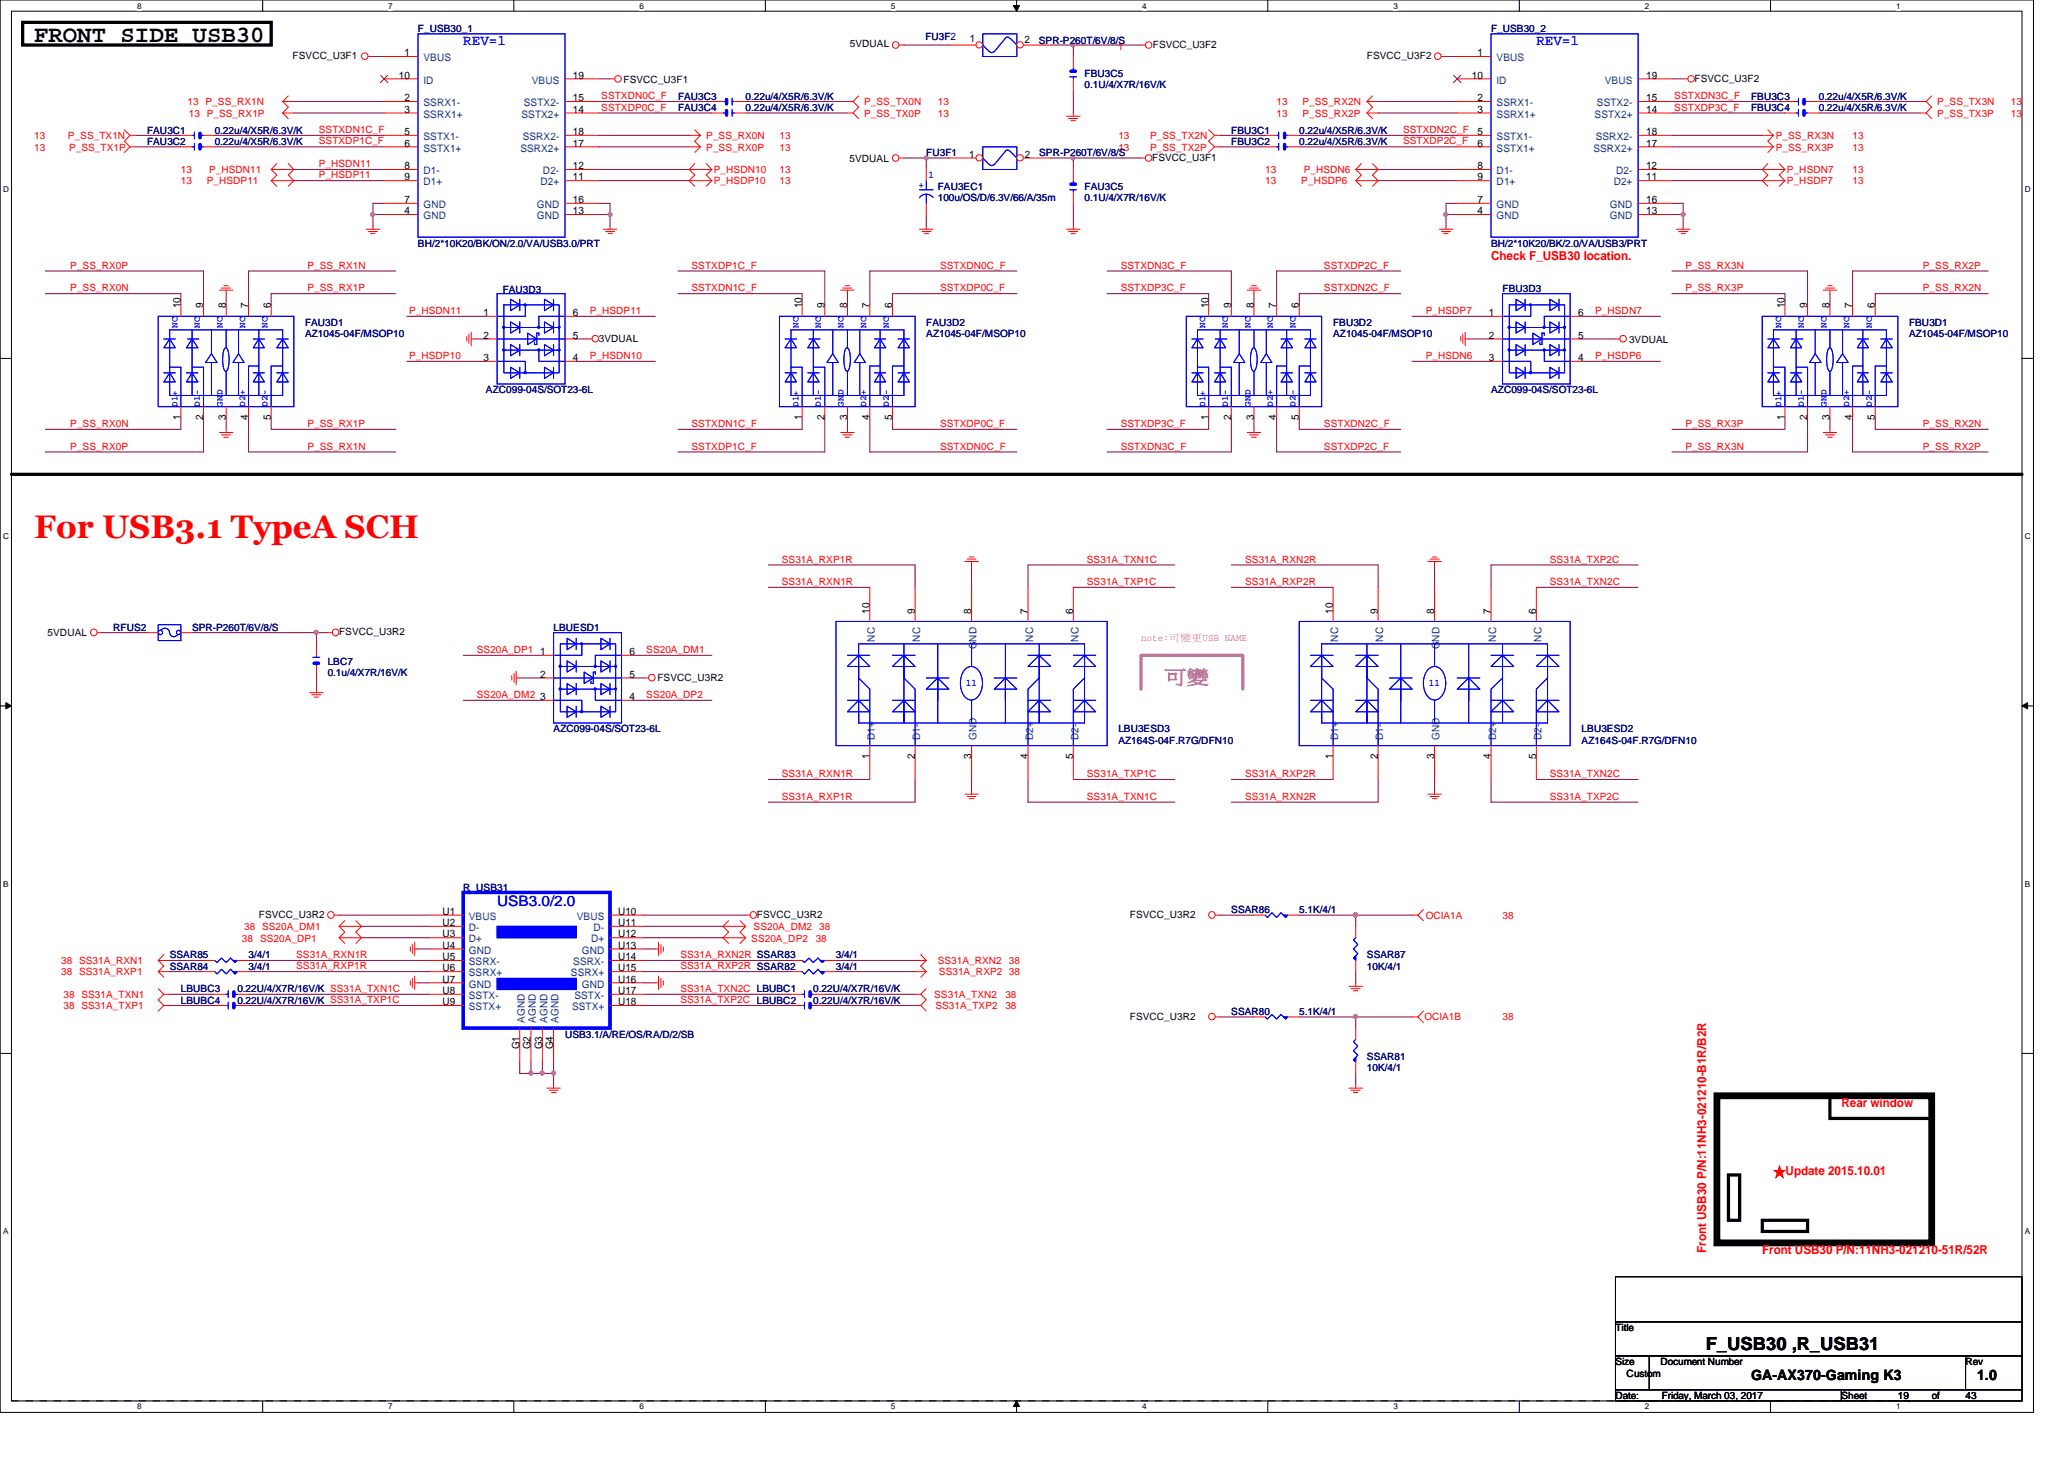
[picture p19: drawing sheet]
<svg xmlns="http://www.w3.org/2000/svg" width="297mm" height="210mm" viewBox="0 0 297 210" stroke-linecap="round" stroke-linejoin="round" font-family="sans-serif">
<defs><g id="words">
<text font-size="4.7" fill="#f00" x="4.9" y="77.5">For USB3.1 TypeA SCH</text>
<text font-size="3.4" x="4.9" y="6">FRONT SIDE USB30</text>
<text font-size="2.8" fill="#f0f" x="167.5" y="98.3">可可</text>
<text font-size="2.6" x="245.5" y="194.2">F_USB30 ,R_USB31</text>
<g font-size="2.1" fill="#00f">
<text x="66.7" y="6.5">REV=1</text>
<text x="221.1" y="6.5">REV=1</text>
<text x="71.5" y="130.3">USB3.0/2.0</text>
</g>
<g font-size="2.1">
<text x="252" y="198.6">GA-AX370-Gaming K3</text>
<text x="284.5" y="198.6">1.0</text>
</g>
<g font-size="1.8" fill="#f00">
<text x="214.6" y="37.4">Check F_USB30 location.</text>
<text x="265" y="159.3">Rear window</text>
<text x="255.3" y="169.1">★Update 2015.10.01</text>
<text x="245.5" y="180.3" transform="rotate(-90 245.5 180.3)">Front USB30 P/N:11NH3-021210-B1R/B2R</text>
<text x="253.6" y="180.5">Front USB30 P/N:11NH3-021210-51R/52R</text>
</g>
<g font-size="1.5">
<text x="57.4" y="11.3">10</text>
<text x="58.2" y="8.1">1</text>
<text x="82.5" y="11.3">19</text>
<text x="139.6" y="6">1</text>
<text x="147.4" y="6.2">2</text>
<text x="211.8" y="11.3">10</text>
<text x="212.6" y="8.1">1</text>
<text x="236.9" y="11.3">19</text>
<text x="58.2" y="14.6">2</text>
<text x="58.2" y="16.2">3</text>
<text x="82.5" y="14.6">15</text>
<text x="82.5" y="16.2">14</text>
<text x="212.6" y="14.6">2</text>
<text x="212.6" y="16.2">3</text>
<text x="236.9" y="16.2">14</text>
<text x="236.9" y="14.6">15</text>
<text x="58.2" y="19.4">5</text>
<text x="58.2" y="21.1">6</text>
<text x="82.5" y="19.4">18</text>
<text x="82.5" y="21.1">17</text>
<text x="139.5" y="22.7">1</text>
<text x="147.5" y="22.7">2</text>
<text x="212.6" y="19.4">5</text>
<text x="212.6" y="21.1">6</text>
<text x="236.9" y="19.4">18</text>
<text x="236.9" y="21.1">17</text>
<text x="58.2" y="24.3">8</text>
<text x="58.2" y="26">9</text>
<text x="58.2" y="29.2">7</text>
<text x="82.5" y="24.3">12</text>
<text x="82.5" y="26">11</text>
<text x="82.5" y="29.2">16</text>
<text x="212.6" y="24.3">8</text>
<text x="212.6" y="26">9</text>
<text x="212.6" y="29.2">7</text>
<text x="236.9" y="24.3">12</text>
<text x="236.9" y="26">11</text>
<text x="236.9" y="29.2">16</text>
<text x="58.2" y="30.8">4</text>
<text x="82.5" y="30.8">13</text>
<text x="212.6" y="30.8">4</text>
<text x="236.9" y="30.8">13</text>
<text x="26" y="44.4" transform="rotate(-90 26 44.4)">10</text>
<text x="29.2" y="44.4" transform="rotate(-90 29.2 44.4)">9</text>
<text x="32.5" y="44.4" transform="rotate(-90 32.5 44.4)">8</text>
<text x="35.7" y="44.4" transform="rotate(-90 35.7 44.4)">7</text>
<text x="39" y="44.4" transform="rotate(-90 39 44.4)">6</text>
<text x="69.6" y="45.5">1</text>
<text x="82.5" y="45.5">6</text>
<text x="115.4" y="44.4" transform="rotate(-90 115.4 44.4)">10</text>
<text x="118.7" y="44.4" transform="rotate(-90 118.7 44.4)">9</text>
<text x="121.9" y="44.4" transform="rotate(-90 121.9 44.4)">8</text>
<text x="125.1" y="44.4" transform="rotate(-90 125.1 44.4)">7</text>
<text x="128.4" y="44.4" transform="rotate(-90 128.4 44.4)">6</text>
<text x="173.9" y="44.4" transform="rotate(-90 173.9 44.4)">10</text>
<text x="177.2" y="44.4" transform="rotate(-90 177.2 44.4)">9</text>
<text x="180.4" y="44.4" transform="rotate(-90 180.4 44.4)">8</text>
<text x="183.7" y="44.4" transform="rotate(-90 183.7 44.4)">7</text>
<text x="186.9" y="44.4" transform="rotate(-90 186.9 44.4)">6</text>
<text x="214.3" y="45.5">1</text>
<text x="227.1" y="45.5">6</text>
<text x="256.8" y="44.4" transform="rotate(-90 256.8 44.4)">10</text>
<text x="260.1" y="44.4" transform="rotate(-90 260.1 44.4)">9</text>
<text x="263.3" y="44.4" transform="rotate(-90 263.3 44.4)">8</text>
<text x="266.6" y="44.4" transform="rotate(-90 266.6 44.4)">7</text>
<text x="269.8" y="44.4" transform="rotate(-90 269.8 44.4)">6</text>
<text x="69.6" y="48.7">2</text>
<text x="69.6" y="51.9">3</text>
<text x="82.5" y="51.9">4</text>
<text x="82.5" y="48.7">5</text>
<text x="214.3" y="48.7">2</text>
<text x="214.3" y="51.9">3</text>
<text x="227.1" y="51.9">4</text>
<text x="227.1" y="48.7">5</text>
<text x="26" y="60.5" transform="rotate(-90 26 60.5)">1</text>
<text x="29.2" y="60.5" transform="rotate(-90 29.2 60.5)">2</text>
<text x="32.5" y="60.5" transform="rotate(-90 32.5 60.5)">3</text>
<text x="35.7" y="60.5" transform="rotate(-90 35.7 60.5)">4</text>
<text x="39" y="60.5" transform="rotate(-90 39 60.5)">5</text>
<text x="115.4" y="60.5" transform="rotate(-90 115.4 60.5)">1</text>
<text x="118.7" y="60.5" transform="rotate(-90 118.7 60.5)">2</text>
<text x="121.9" y="60.5" transform="rotate(-90 121.9 60.5)">3</text>
<text x="125.1" y="60.5" transform="rotate(-90 125.1 60.5)">4</text>
<text x="128.4" y="60.5" transform="rotate(-90 128.4 60.5)">5</text>
<text x="173.9" y="60.5" transform="rotate(-90 173.9 60.5)">1</text>
<text x="177.2" y="60.5" transform="rotate(-90 177.2 60.5)">2</text>
<text x="180.4" y="60.5" transform="rotate(-90 180.4 60.5)">3</text>
<text x="183.7" y="60.5" transform="rotate(-90 183.7 60.5)">4</text>
<text x="186.9" y="60.5" transform="rotate(-90 186.9 60.5)">5</text>
<text x="256.8" y="60.5" transform="rotate(-90 256.8 60.5)">1</text>
<text x="260.1" y="60.5" transform="rotate(-90 260.1 60.5)">2</text>
<text x="263.3" y="60.5" transform="rotate(-90 263.3 60.5)">3</text>
<text x="266.6" y="60.5" transform="rotate(-90 266.6 60.5)">4</text>
<text x="269.8" y="60.5" transform="rotate(-90 269.8 60.5)">5</text>
<text x="125.1" y="88.3" transform="rotate(-90 125.1 88.3)">10</text>
<text x="131.7" y="88.3" transform="rotate(-90 131.7 88.3)">9</text>
<text x="139.8" y="88.3" transform="rotate(-90 139.8 88.3)">8</text>
<text x="147.9" y="88.3" transform="rotate(-90 147.9 88.3)">7</text>
<text x="154.4" y="88.3" transform="rotate(-90 154.4 88.3)">6</text>
<text x="191.8" y="88.3" transform="rotate(-90 191.8 88.3)">10</text>
<text x="198.3" y="88.3" transform="rotate(-90 198.3 88.3)">9</text>
<text x="206.4" y="88.3" transform="rotate(-90 206.4 88.3)">8</text>
<text x="214.5" y="88.3" transform="rotate(-90 214.5 88.3)">7</text>
<text x="221.1" y="88.3" transform="rotate(-90 221.1 88.3)">6</text>
<text x="77.7" y="94.2">1</text>
<text x="90.6" y="94.2">6</text>
<text x="77.7" y="97.5">2</text>
<text x="77.7" y="100.7">3</text>
<text x="90.6" y="100.7">4</text>
<text x="90.6" y="97.5">5</text>
<text x="125.1" y="109.2" transform="rotate(-90 125.1 109.2)">1</text>
<text x="131.7" y="109.2" transform="rotate(-90 131.7 109.2)">2</text>
<text x="139.8" y="109.2" transform="rotate(-90 139.8 109.2)">3</text>
<text x="147.9" y="109.2" transform="rotate(-90 147.9 109.2)">4</text>
<text x="154.4" y="109.2" transform="rotate(-90 154.4 109.2)">5</text>
<text x="191.8" y="109.2" transform="rotate(-90 191.8 109.2)">1</text>
<text x="198.3" y="109.2" transform="rotate(-90 198.3 109.2)">2</text>
<text x="206.4" y="109.2" transform="rotate(-90 206.4 109.2)">3</text>
<text x="214.5" y="109.2" transform="rotate(-90 214.5 109.2)">4</text>
<text x="221.1" y="109.2" transform="rotate(-90 221.1 109.2)">5</text>
<text x="63.7" y="131.6">U1</text>
<text x="88.9" y="131.6">U10</text>
<text x="63.7" y="133.2">U2</text>
<text x="63.7" y="134.9">U3</text>
<text x="63.7" y="136.5">U4</text>
<text x="88.9" y="133.2">U11</text>
<text x="88.9" y="134.9">U12</text>
<text x="88.9" y="136.5">U13</text>
<text x="63.7" y="138.1">U5</text>
<text x="63.7" y="139.7">U6</text>
<text x="63.7" y="141.4">U7</text>
<text x="63.7" y="143">U8</text>
<text x="88.9" y="139.7">U15</text>
<text x="88.9" y="141.4">U16</text>
<text x="88.9" y="143">U17</text>
<text x="88.9" y="138.1">U14</text>
<text x="63.7" y="144.6">U9</text>
<text x="88.9" y="144.6">U18</text>
<text x="74.8" y="151" transform="rotate(-90 74.8 151)">G1</text>
<text x="76.4" y="151" transform="rotate(-90 76.4 151)">G2</text>
<text x="78" y="151" transform="rotate(-90 78 151)">G3</text>
<text x="79.6" y="151" transform="rotate(-90 79.6 151)">G4</text>
</g>
<g font-size="1.5" fill="#004080">
<text x="61" y="8.8">VBUS</text>
<text x="215.4" y="8.8">VBUS</text>
<text x="61" y="12">ID</text>
<text x="61" y="15.3">SSRX1-</text>
<text x="61" y="16.9">SSRX1+</text>
<text x="75.1" y="16.9">SSTX2+</text>
<text x="75.4" y="15.3">SSTX2-</text>
<text x="76.5" y="12">VBUS</text>
<text x="215.4" y="12">ID</text>
<text x="215.4" y="15.3">SSRX1-</text>
<text x="215.4" y="16.9">SSRX1+</text>
<text x="229.5" y="16.9">SSTX2+</text>
<text x="229.8" y="15.3">SSTX2-</text>
<text x="231" y="12">VBUS</text>
<text x="61" y="20.2">SSTX1-</text>
<text x="61" y="21.8">SSTX1+</text>
<text x="74.9" y="21.8">SSRX2+</text>
<text x="75.2" y="20.2">SSRX2-</text>
<text x="215.4" y="20.2">SSTX1-</text>
<text x="215.4" y="21.8">SSTX1+</text>
<text x="229.3" y="21.8">SSRX2+</text>
<text x="229.7" y="20.2">SSRX2-</text>
<text x="61" y="25.1">D1-</text>
<text x="61" y="26.7">D1+</text>
<text x="61" y="29.9">GND</text>
<text x="77.3" y="29.9">GND</text>
<text x="77.8" y="26.7">D2+</text>
<text x="78.1" y="25.1">D2-</text>
<text x="215.4" y="25.1">D1-</text>
<text x="215.4" y="26.7">D1+</text>
<text x="215.4" y="29.9">GND</text>
<text x="231.7" y="29.9">GND</text>
<text x="232.2" y="26.7">D2+</text>
<text x="232.6" y="25.1">D2-</text>
<text x="61" y="31.5">GND</text>
<text x="77.3" y="31.5">GND</text>
<text x="215.4" y="31.5">GND</text>
<text x="231.7" y="31.5">GND</text>
<text x="125.9" y="92.3" transform="rotate(-90 125.9 92.3)">NC</text>
<text x="132.4" y="92.3" transform="rotate(-90 132.4 92.3)">NC</text>
<text x="140.5" y="93.4" transform="rotate(-90 140.5 93.4)">G</text>
<text x="140.5" y="92.3" transform="rotate(-90 140.5 92.3)">ND</text>
<text x="148.7" y="92.3" transform="rotate(-90 148.7 92.3)">NC</text>
<text x="155.2" y="92.3" transform="rotate(-90 155.2 92.3)">NC</text>
<text x="192.6" y="92.3" transform="rotate(-90 192.6 92.3)">NC</text>
<text x="199" y="92.3" transform="rotate(-90 199 92.3)">NC</text>
<text x="207.2" y="93.4" transform="rotate(-90 207.2 93.4)">G</text>
<text x="207.2" y="92.3" transform="rotate(-90 207.2 92.3)">ND</text>
<text x="215.3" y="92.3" transform="rotate(-90 215.3 92.3)">NC</text>
<text x="221.8" y="92.3" transform="rotate(-90 221.8 92.3)">NC</text>
<text x="125.9" y="106.5" transform="rotate(-90 125.9 106.5)">D1+</text>
<text x="132.4" y="106.5" transform="rotate(-90 132.4 106.5)">D1-</text>
<text x="140.5" y="106.5" transform="rotate(-90 140.5 106.5)">GND</text>
<text x="148.7" y="106.5" transform="rotate(-90 148.7 106.5)">D2+</text>
<text x="155.2" y="106.5" transform="rotate(-90 155.2 106.5)">D2-</text>
<text x="192.6" y="106.5" transform="rotate(-90 192.6 106.5)">D1+</text>
<text x="199" y="106.5" transform="rotate(-90 199 106.5)">D1-</text>
<text x="207.2" y="106.5" transform="rotate(-90 207.2 106.5)">GND</text>
<text x="215.3" y="106.5" transform="rotate(-90 215.3 106.5)">D2+</text>
<text x="221.8" y="106.5" transform="rotate(-90 221.8 106.5)">D2-</text>
<text x="67.5" y="132.3">VBUS</text>
<text x="67.5" y="133.9">D-</text>
<text x="67.5" y="135.6">D+</text>
<text x="67.5" y="137.2">GND</text>
<text x="83" y="132.3">VBUS</text>
<text x="83.7" y="137.2">GND</text>
<text x="85.1" y="135.6">D+</text>
<text x="85.4" y="133.9">D-</text>
<text x="67.5" y="138.9">SSRX-</text>
<text x="67.5" y="140.5">SSRX+</text>
<text x="67.5" y="142.1">GND</text>
<text x="67.5" y="143.7">SSTX-</text>
<text x="82.2" y="140.5">SSRX+</text>
<text x="82.5" y="138.9">SSRX-</text>
<text x="82.7" y="143.7">SSTX-</text>
<text x="83.7" y="142.1">GND</text>
<text x="67.5" y="145.3">SSTX+</text>
<text x="75.5" y="147.1" transform="rotate(-90 75.5 147.1)">AGND</text>
<text x="77.1" y="147.1" transform="rotate(-90 77.1 147.1)">AGND</text>
<text x="78.8" y="147.1" transform="rotate(-90 78.8 147.1)">AGND</text>
<text x="80.4" y="147.1" transform="rotate(-90 80.4 147.1)">AGND</text>
<text x="82.3" y="145.3">SSTX+</text>
</g>
<g font-size="1.4" fill="#000080">
<text x="60.2" y="4.6">F_USB30_1</text>
<text x="133.2" y="5.8">FU3F2</text>
<text x="214.6" y="4.6">F_USB30_2</text>
<text x="149.5" y="6.4">SPR-P260T/6V/8/S</text>
<text x="156.1" y="11.1">FBU3C5</text>
<text x="97.6" y="14.4">FAU3C3</text>
<text x="97.6" y="16">FAU3C4</text>
<text x="107.3" y="14.4">0.22u/4/X5R/6.3V/K</text>
<text x="107.3" y="16">0.22u/4/X5R/6.3V/K</text>
<text x="156.1" y="12.7">0.1U/4/X7R/16V/K</text>
<text x="252" y="16">FBU3C4</text>
<text x="252" y="14.4">FBU3C3</text>
<text x="261.7" y="16">0.22u/4/X5R/6.3V/K</text>
<text x="261.7" y="14.4">0.22u/4/X5R/6.3V/K</text>
<text x="21.2" y="20.8">FAU3C2</text>
<text x="21.2" y="19.2">FAU3C1</text>
<text x="30.9" y="20.8">0.22u/4/X5R/6.3V/K</text>
<text x="30.9" y="19.2">0.22u/4/X5R/6.3V/K</text>
<text x="133.3" y="22.5">FU3F1</text>
<text x="149.6" y="22.5">SPR-P260T/6V/8/S</text>
<text x="177.2" y="20.8">FBU3C2</text>
<text x="177.2" y="19.2">FBU3C1</text>
<text x="187" y="20.8">0.22u/4/X5R/6.3V/K</text>
<text x="187" y="19.2">0.22u/4/X5R/6.3V/K</text>
<text x="135" y="27.3">FAU3EC1</text>
<text x="135" y="29">100u/OS/D/6.3V/66/A/35m</text>
<text x="156.1" y="27.3">FAU3C5</text>
<text x="156.1" y="29">0.1U/4/X7R/16V/K</text>
<text x="60.2" y="35.5">BH/2*10K20/BK/ON/2.0/VA/USB3.0/PRT</text>
<text x="214.6" y="35.5">BH/2*10K20/BK/2.0/VA/USB3/PRT</text>
<text x="216.2" y="42">FBU3D3</text>
<text x="43.9" y="46.9">FAU3D1</text>
<text x="72.3" y="42.1">FAU3D3</text>
<text x="133.3" y="46.9">FAU3D2</text>
<text x="191.9" y="46.9">FBU3D2</text>
<text x="274.7" y="46.9">FBU3D1</text>
<text x="43.9" y="48.5">AZ1045-04F/MSOP10</text>
<text x="133.3" y="48.5">AZ1045-04F/MSOP10</text>
<text x="191.9" y="48.5">AZ1045-04F/MSOP10</text>
<text x="274.7" y="48.5">AZ1045-04F/MSOP10</text>
<text x="69.9" y="56.6">AZC099-04S/SOT23-6L</text>
<text x="214.6" y="56.6">AZC099-04S/SOT23-6L</text>
<text x="16.3" y="90.8">RFUS2</text>
<text x="27.6" y="90.8">SPR-P260T/6V/8/S</text>
<text x="47.2" y="95.6">LBC7</text>
<text x="79.7" y="90.8">LBUESD1</text>
<text x="47.2" y="97.2">0.1u/4/X7R/16V/K</text>
<text x="79.7" y="105.4">AZC099-04S/SOT23-6L</text>
<text x="160.9" y="105.4">LBU3ESD3</text>
<text x="160.9" y="107">AZ164S-04F.R7G/DFN10</text>
<text x="227.6" y="105.4">LBU3ESD2</text>
<text x="227.6" y="107">AZ164S-04F.R7G/DFN10</text>
<text x="66.7" y="128.1">R_USB31</text>
<text x="177.2" y="131.4">SSAR86</text>
<text x="187" y="131.4">5.1K/4/1</text>
<text x="24.4" y="137.9">SSAR85</text>
<text x="35.8" y="137.9">3/4/1</text>
<text x="120.3" y="137.9">3/4/1</text>
<text x="196.7" y="137.9">SSAR87</text>
<text x="24.4" y="139.5">SSAR84</text>
<text x="26" y="142.7">LBUBC3</text>
<text x="34.2" y="142.7">0.22U/4/X7R/16V/K SS31A_TXN1C</text>
<text x="35.8" y="139.5">3/4/1</text>
<text x="117" y="142.7">0.22U/4/X7R/16V/K</text>
<text x="120.3" y="139.5">3/4/1</text>
<text x="196.7" y="139.5">10K/4/1</text>
<text x="26" y="144.4">LBUBC4</text>
<text x="34.2" y="144.4">0.22U/4/X7R/16V/K SS31A_TXP1C</text>
<text x="81.3" y="149.3">USB3.1/A/RE/OS/RA/D/2/SB</text>
<text x="117" y="144.4">0.22U/4/X7R/16V/K</text>
<text x="177.2" y="146">SSAR80</text>
<text x="187" y="146">5.1K/4/1</text>
<text x="196.7" y="152.5">SSAR81</text>
<text x="196.7" y="154.1">10K/4/1</text>
</g>
<g font-size="1.4">
<text x="42.1" y="8.5">FSVCC_U3F1</text>
<text x="89.7" y="11.9">FSVCC_U3F1</text>
<text x="122.3" y="6.8">5VDUAL</text>
<text x="165.9" y="6.8">FSVCC_U3F2</text>
<text x="196.7" y="8.5">FSVCC_U3F2</text>
<text x="243.9" y="11.7">FSVCC_U3F2</text>
<text x="122.3" y="23.3">5VDUAL</text>
<text x="165.8" y="23.1">FSVCC_U3F1</text>
<text x="86.2" y="49.1">3VDUAL</text>
<text x="234.4" y="49.3">3VDUAL</text>
<text x="6.9" y="91.6">5VDUAL</text>
<text x="48.8" y="91.4">FSVCC_U3R2</text>
<text x="94.6" y="98">FSVCC_U3R2</text>
<text x="37.3" y="132">FSVCC_U3R2</text>
<text x="108.9" y="132">FSVCC_U3R2</text>
<text x="162.6" y="132">FSVCC_U3R2</text>
<text x="162.6" y="146.7">FSVCC_U3R2</text>
<text x="232.5" y="191.5">Title</text>
<text x="232.5" y="196.4">Size</text>
<text x="239" y="196.4">Document Number</text>
<text x="282.9" y="196.4">Rev</text>
<text x="232.5" y="201.3">Date:</text>
<text x="234.1" y="198">Custom</text>
<text x="239.1" y="201.3">Friday, March 03, 2017</text>
<text x="265" y="201.3">Sheet</text>
<text x="273.1" y="201.3">19</text>
<text x="278" y="201.3">of</text>
<text x="282.9" y="201.3">43</text>
</g>
<g font-size="1.4" fill="#f00">
<text x="160.9" y="7.2">1</text>
<text x="27" y="15.2">13 P_SS_RX1N</text>
<text x="27.2" y="16.8">13 P_SS_RX1P</text>
<text x="86.5" y="15.9">SSTXDP0C_F</text>
<text x="86.5" y="14.3">SSTXDN0C_F</text>
<text x="124.4" y="15.2">P_SS_TX0N</text>
<text x="124.4" y="16.8">P_SS_TX0P</text>
<text x="135" y="15.2">13</text>
<text x="135" y="16.8">13</text>
<text x="183.7" y="15.2">13</text>
<text x="183.7" y="16.8">13</text>
<text x="187.4" y="15.2">P_SS_RX2N</text>
<text x="187.4" y="16.8">P_SS_RX2P</text>
<text x="241" y="15.9">SSTXDP3C_F</text>
<text x="241" y="14.3">SSTXDN3C_F</text>
<text x="278.8" y="16.8">P_SS_TX3P</text>
<text x="278.8" y="15.2">P_SS_TX3N</text>
<text x="289.4" y="16.8">13</text>
<text x="289.4" y="15.2">13</text>
<text x="4.9" y="20">13</text>
<text x="4.9" y="21.7">13</text>
<text x="9.8" y="20">P_SS_TX1N</text>
<text x="9.9" y="21.7">P_SS_TX1P</text>
<text x="45.9" y="20.8">SSTXDP1C_F</text>
<text x="45.9" y="19.1">SSTXDN1C_F</text>
<text x="101.6" y="20">P_SS_RX0N</text>
<text x="101.6" y="21.7">P_SS_RX0P</text>
<text x="112.2" y="20">13</text>
<text x="112.2" y="21.7">13</text>
<text x="160.9" y="20">13</text>
<text x="160.9" y="21.7">13</text>
<text x="165.5" y="20">P_SS_TX2N</text>
<text x="165.5" y="21.7">P_SS_TX2P</text>
<text x="201.9" y="19.1">SSTXDN2C_F</text>
<text x="201.9" y="20.8">SSTXDP2C_F</text>
<text x="255.6" y="20">P_SS_RX3N</text>
<text x="255.6" y="21.7">P_SS_RX3P</text>
<text x="266.6" y="20">13</text>
<text x="266.6" y="21.7">13</text>
<text x="26" y="24.9">13</text>
<text x="26" y="26.5">13</text>
<text x="29.8" y="26.5">P_HSDP11</text>
<text x="30.1" y="24.9">P_HSDN11</text>
<text x="45.9" y="25.7">P_HSDP11</text>
<text x="45.9" y="24">P_HSDN11</text>
<text x="102.7" y="24.9">P_HSDN10</text>
<text x="102.7" y="26.5">P_HSDP10</text>
<text x="112.2" y="24.9">13</text>
<text x="112.2" y="26.5">13</text>
<text x="182.1" y="26.5">13</text>
<text x="182.1" y="24.9">13</text>
<text x="187.3" y="26.5">P_HSDP6</text>
<text x="187.6" y="24.9">P_HSDN6</text>
<text x="257.2" y="26.5">P_HSDP7</text>
<text x="257.2" y="24.9">P_HSDN7</text>
<text x="266.6" y="26.5">13</text>
<text x="266.6" y="24.9">13</text>
<text x="10.1" y="41.9">P_SS_RX0N</text>
<text x="10.1" y="38.7">P_SS_RX0P</text>
<text x="44.2" y="41.9">P_SS_RX1P</text>
<text x="44.2" y="38.7">P_SS_RX1N</text>
<text x="99.5" y="38.7">SSTXDP1C_F</text>
<text x="99.5" y="41.9">SSTXDN1C_F</text>
<text x="135.3" y="41.9">SSTXDP0C_F</text>
<text x="135.3" y="38.7">SSTXDN0C_F</text>
<text x="161.3" y="38.7">SSTXDN3C_F</text>
<text x="161.3" y="41.9">SSTXDP3C_F</text>
<text x="190.5" y="38.7">SSTXDP2C_F</text>
<text x="190.5" y="41.9">SSTXDN2C_F</text>
<text x="242.6" y="41.9">P_SS_RX3P</text>
<text x="242.6" y="38.7">P_SS_RX3N</text>
<text x="276.7" y="38.7">P_SS_RX2P</text>
<text x="276.7" y="41.9">P_SS_RX2N</text>
<text x="58.9" y="45.2">P_HSDN11</text>
<text x="84.9" y="45.2">P_HSDP11</text>
<text x="205.2" y="45.2">P_HSDP7</text>
<text x="229.6" y="45.2">P_HSDN7</text>
<text x="58.9" y="51.6">P_HSDP10</text>
<text x="84.9" y="51.6">P_HSDN10</text>
<text x="205.2" y="51.6">P_HSDN6</text>
<text x="229.6" y="51.6">P_HSDP6</text>
<text x="10.1" y="64.7">P_SS_RX0P</text>
<text x="10.1" y="61.4">P_SS_RX0N</text>
<text x="44.2" y="64.7">P_SS_RX1N</text>
<text x="44.2" y="61.4">P_SS_RX1P</text>
<text x="99.5" y="64.7">SSTXDP1C_F</text>
<text x="99.5" y="61.4">SSTXDN1C_F</text>
<text x="135.3" y="61.4">SSTXDP0C_F</text>
<text x="135.3" y="64.7">SSTXDN0C_F</text>
<text x="161.3" y="61.4">SSTXDP3C_F</text>
<text x="161.3" y="64.7">SSTXDN3C_F</text>
<text x="190.5" y="61.4">SSTXDN2C_F</text>
<text x="190.5" y="64.7">SSTXDP2C_F</text>
<text x="242.6" y="61.4">P_SS_RX3P</text>
<text x="242.6" y="64.7">P_SS_RX3N</text>
<text x="276.7" y="61.4">P_SS_RX2N</text>
<text x="276.7" y="64.7">P_SS_RX2P</text>
<text x="112.5" y="80.9">SS31A_RXP1R</text>
<text x="156.4" y="80.9">SS31A_TXN1C</text>
<text x="179.2" y="80.9">SS31A_RXN2R</text>
<text x="223.1" y="80.9">SS31A_TXP2C</text>
<text x="112.5" y="84.2">SS31A_RXN1R</text>
<text x="156.4" y="84.2">SS31A_TXP1C</text>
<text x="179.2" y="84.2">SS31A_RXP2R</text>
<text x="223.1" y="84.2">SS31A_TXN2C</text>
<text x="68.6" y="93.9">SS20A_DP1</text>
<text x="93" y="93.9">SS20A_DM1</text>
<text x="68.6" y="100.4">SS20A_DM2</text>
<text x="93" y="100.4">SS20A_DP2</text>
<text x="112.5" y="111.8">SS31A_RXN1R</text>
<text x="156.4" y="111.8">SS31A_TXP1C</text>
<text x="179.2" y="111.8">SS31A_RXP2R</text>
<text x="223.1" y="111.8">SS31A_TXN2C</text>
<text x="112.5" y="115.1">SS31A_RXP1R</text>
<text x="156.4" y="115.1">SS31A_TXN1C</text>
<text x="179.2" y="115.1">SS31A_RXN2R</text>
<text x="223.1" y="115.1">SS31A_TXP2C</text>
<text x="34.8" y="135.5">38</text>
<text x="35.1" y="133.8">38 SS20A_DM1</text>
<text x="37.4" y="135.5">SS20A_DP1</text>
<text x="42.6" y="137.8">SS31A_RXN1R</text>
<text x="97.9" y="137.8">SS31A_RXN2R SSAR83</text>
<text x="108.1" y="135.5">SS20A_DP2</text>
<text x="108.5" y="133.8">SS20A_DM2</text>
<text x="117.4" y="135.5">38</text>
<text x="117.9" y="133.8">38</text>
<text x="205.2" y="132.2">OCIA1A</text>
<text x="216.2" y="132.2">38</text>
<text x="8.8" y="140.3">38 SS31A_RXP1</text>
<text x="8.8" y="138.7">38 SS31A_RXN1</text>
<text x="9.1" y="143.6">38 SS31A_TXN1</text>
<text x="42.6" y="139.4">SS31A_RXP1R</text>
<text x="97.9" y="142.7">SS31A_TXN2C LBUBC1</text>
<text x="97.9" y="139.4">SS31A_RXP2R SSAR82</text>
<text x="134.4" y="143.6">SS31A_TXN2</text>
<text x="135" y="138.7">SS31A_RXN2</text>
<text x="135.1" y="140.3">SS31A_RXP2 38</text>
<text x="144.7" y="143.6">38</text>
<text x="145.2" y="138.7">38</text>
<text x="9.1" y="145.2">38 SS31A_TXP1</text>
<text x="97.9" y="144.3">SS31A_TXP2C LBUBC2</text>
<text x="134.6" y="145.2">SS31A_TXP2</text>
<text x="144.7" y="145.2">38</text>
<text x="205" y="146.8">OCIA1B</text>
<text x="216.2" y="146.8">38</text>
</g>
<g font-size="1.4" fill="#00f">
<text x="132.2" y="27">+</text>
<text x="133.6" y="25.6">1</text>
<text x="139" y="98.7">11</text>
<text x="205.7" y="98.7">11</text>
</g>
<text font-size="1.4" fill="#f0f" x="164.2" y="92.2">note:可可可USB NAME</text>
<g font-size="1.3" fill="#00f">
<text x="25.5" y="47.1" transform="rotate(-90 25.5 47.1)">NC</text>
<text x="28.7" y="47.1" transform="rotate(-90 28.7 47.1)">NC</text>
<text x="32" y="47.1" transform="rotate(-90 32 47.1)">NC</text>
<text x="35.3" y="47.1" transform="rotate(-90 35.3 47.1)">NC</text>
<text x="38.5" y="47.1" transform="rotate(-90 38.5 47.1)">NC</text>
<text x="114.9" y="47.1" transform="rotate(-90 114.9 47.1)">NC</text>
<text x="118.1" y="47.1" transform="rotate(-90 118.1 47.1)">NC</text>
<text x="121.4" y="47.1" transform="rotate(-90 121.4 47.1)">NC</text>
<text x="124.7" y="47.1" transform="rotate(-90 124.7 47.1)">NC</text>
<text x="127.9" y="47.1" transform="rotate(-90 127.9 47.1)">NC</text>
<text x="173.4" y="47.1" transform="rotate(-90 173.4 47.1)">NC</text>
<text x="176.7" y="47.1" transform="rotate(-90 176.7 47.1)">NC</text>
<text x="180" y="47.1" transform="rotate(-90 180 47.1)">NC</text>
<text x="183.2" y="47.1" transform="rotate(-90 183.2 47.1)">NC</text>
<text x="186.4" y="47.1" transform="rotate(-90 186.4 47.1)">NC</text>
<text x="256.3" y="47.1" transform="rotate(-90 256.3 47.1)">NC</text>
<text x="259.6" y="47.1" transform="rotate(-90 259.6 47.1)">NC</text>
<text x="262.8" y="47.1" transform="rotate(-90 262.8 47.1)">NC</text>
<text x="266.1" y="47.1" transform="rotate(-90 266.1 47.1)">NC</text>
<text x="269.4" y="47.1" transform="rotate(-90 269.4 47.1)">NC</text>
<text x="25.5" y="58.5" transform="rotate(-90 25.5 58.5)">D1+</text>
<text x="28.7" y="58.5" transform="rotate(-90 28.7 58.5)">D1-</text>
<text x="32" y="58.5" transform="rotate(-90 32 58.5)">GND</text>
<text x="35.3" y="58.5" transform="rotate(-90 35.3 58.5)">D2+</text>
<text x="38.5" y="58.5" transform="rotate(-90 38.5 58.5)">D2-</text>
<text x="114.9" y="58.5" transform="rotate(-90 114.9 58.5)">D1+</text>
<text x="118.1" y="58.5" transform="rotate(-90 118.1 58.5)">D1-</text>
<text x="121.4" y="58.5" transform="rotate(-90 121.4 58.5)">GND</text>
<text x="124.7" y="58.5" transform="rotate(-90 124.7 58.5)">D2+</text>
<text x="127.9" y="58.5" transform="rotate(-90 127.9 58.5)">D2-</text>
<text x="173.4" y="58.5" transform="rotate(-90 173.4 58.5)">D1+</text>
<text x="176.7" y="58.5" transform="rotate(-90 176.7 58.5)">D1-</text>
<text x="180" y="58.5" transform="rotate(-90 180 58.5)">GND</text>
<text x="183.2" y="58.5" transform="rotate(-90 183.2 58.5)">D2+</text>
<text x="186.4" y="58.5" transform="rotate(-90 186.4 58.5)">D2-</text>
<text x="256.3" y="58.5" transform="rotate(-90 256.3 58.5)">D1+</text>
<text x="259.6" y="58.5" transform="rotate(-90 259.6 58.5)">D1-</text>
<text x="262.8" y="58.5" transform="rotate(-90 262.8 58.5)">GND</text>
<text x="266.1" y="58.5" transform="rotate(-90 266.1 58.5)">D2+</text>
<text x="269.4" y="58.5" transform="rotate(-90 269.4 58.5)">D2-</text>
</g>
<g font-size="1.2">
<text x="19.7" y="1.2">8</text>
<text x="55.9" y="1.2">7</text>
<text x="92" y="1.2">6</text>
<text x="128.2" y="1.2">5</text>
<text x="164.4" y="1.2">4</text>
<text x="200.5" y="1.2">3</text>
<text x="236.7" y="1.2">2</text>
<text x="272.9" y="1.2">1</text>
<text x=".5" y="27.6">D</text>
<text x="291.4" y="27.6">D</text>
<text x=".5" y="77.6">C</text>
<text x="291.4" y="77.6">C</text>
<text x=".5" y="127.6">B</text>
<text x="291.4" y="127.6">B</text>
<text x=".5" y="177.6">A</text>
<text x="291.4" y="177.6">A</text>
<text x="19.7" y="202.8">8</text>
<text x="55.9" y="202.8">7</text>
<text x="92" y="202.8">6</text>
<text x="128.2" y="202.8">5</text>
<text x="164.4" y="202.8">4</text>
<text x="200.5" y="202.8">3</text>
<text x="236.7" y="202.8">2</text>
<text x="272.9" y="202.8">1</text>
</g>
</g></defs>
<path d="M0 0h292.6v203.2h-292.6zM1.6 1.6h289.4v199.9h-289.4z" fill="none" stroke="#000" stroke-width=".14"/>
<g fill="#fff">
<path d="M19.7 .2h.6v1.3h-.6z"/>
<path d="M19.7 201.7h.6v1.3h-.6z"/>
</g>
<path d="M37.8 0v1.6M37.8 201.5v1.7" fill="none" stroke="#000" stroke-width=".14"/>
<g fill="#fff">
<path d="M55.9 .2h.6v1.3h-.6z"/>
<path d="M55.9 201.7h.6v1.3h-.6z"/>
</g>
<path d="M74 0v1.6M74 201.5v1.7" fill="none" stroke="#000" stroke-width=".14"/>
<g fill="#fff">
<path d="M92 .2h.6v1.3h-.6z"/>
<path d="M92 201.7h.6v1.3h-.6z"/>
</g>
<path d="M110.1 0v1.6M110.1 201.5v1.7" fill="none" stroke="#000" stroke-width=".14"/>
<g fill="#fff">
<path d="M128.2 .2h.6v1.3h-.6z"/>
<path d="M128.2 201.7h.6v1.3h-.6z"/>
</g>
<path d="M145.8 .8h.9l-.4 .8zM146.3 0v1.6M146.3 201.5l.4 .9h-.9zM146.3 201.5v1.7" fill="none" stroke="#000" stroke-width=".14"/>
<path d="M145.8 .8h.9l-.4 .8zM146.3 201.5l.4 .9h-.9z" fill="#000"/>
<g fill="#fff">
<path d="M164.4 .2h.6v1.3h-.6z"/>
<path d="M164.4 201.7h.6v1.3h-.6z"/>
</g>
<path d="M182.5 0v1.6M182.5 201.5v1.7" fill="none" stroke="#000" stroke-width=".14"/>
<g fill="#fff">
<path d="M200.5 .2h.6v1.3h-.6z"/>
<path d="M200.5 201.7h.6v1.3h-.6z"/>
</g>
<path d="M218.6 0v1.6M218.6 201.5v1.7" fill="none" stroke="#000" stroke-width=".14"/>
<g fill="#fff">
<path d="M236.7 .2h.6v1.3h-.6z"/>
<path d="M236.7 201.7h.6v1.3h-.6z"/>
</g>
<path d="M254.8 0v1.6M254.8 201.5v1.7" fill="none" stroke="#000" stroke-width=".14"/>
<g fill="#fff">
<path d="M272.9 .2h.6v1.3h-.6z"/>
<path d="M272.9 201.7h.6v1.3h-.6z"/>
<path d="M.5 26.6h.8v1.3h-.8z"/>
<path d="M291.4 26.6h.8v1.3h-.8z"/>
<path d="M.5 76.5h.8v1.4h-.8z"/>
<path d="M291.4 76.5h.8v1.4h-.8z"/>
</g>
<path d="M0 51.6h1.6M291 51.6h1.6" fill="none" stroke="#000" stroke-width=".14"/>
<g fill="#fff">
<path d="M.5 126.5h.7v1.3h-.7z"/>
<path d="M291.4 126.5h.7v1.3h-.7z"/>
</g>
<path d="M0 101.6h1.6M.8 101.1l.8 .5-.8 .4zM291 101.6h1.6M291 101.6l.8-.5v.9z" fill="none" stroke="#000" stroke-width=".14"/>
<path d="M.8 101.1l.8 .5-.8 .4zM291 101.6l.8-.5v.9z" fill="#000"/>
<g fill="#fff">
<path d="M.5 176.5h.7v1.3h-.7z"/>
<path d="M291.4 176.5h.7v1.3h-.7z"/>
</g>
<path d="M0 151.6h1.6M291 151.6h1.6" fill="none" stroke="#000" stroke-width=".14"/>
<path d="M53.7 8.1h1.6M53.7 29.3v1.6M86.2 30.9h1.6v1.6M87.8 29.3v1.6M68.3 48.8h1.6M82.9 48.8h1.6" fill="none" stroke="#800040" stroke-width=".14"/>
<circle cx="87.8" cy="30.9" r=".3" fill="#f0f"/>
<circle cx="87.8" cy="30.9" r=".3" fill="none" stroke="#f0f" stroke-width=".14"/>
<path d="M86.2 11.3h1.6M53.7 29.3h1.6M55.3 30.9h-1.6v1.6M86.2 29.3h1.6" fill="none" stroke="#800040" stroke-width=".14"/>
<circle cx="53.6" cy="30.9" r=".3" fill="#f0f"/>
<circle cx="53.6" cy="30.9" r=".3" fill="none" stroke="#f0f" stroke-width=".14"/>
<g fill="none" stroke="#800040" stroke-width=".14">
<path d="M29.3 39v4.9M35.8 39v4.9M118.7 39v4.9M125.2 39v4.9M242.2 30.9v1.6M26 42.2v1.7M32.6 42.2v1.7M39 42.2v1.7M115.4 42.2v1.7M122 42.2v1.7M128.4 42.2v1.7M26 60.1v1.7"/>
<path d="M29.3 60.1v4.9M32.6 60.1v1.7M35.8 60.1v4.9M39 60.1v1.7M115.4 60.1v1.7M118.7 60.1v4.9M122 60.1v1.7M125.2 60.1v4.9M128.4 60.1v1.7"/>
</g>
<circle cx="242.2" cy="30.9" r=".3" fill="#f0f"/>
<circle cx="242.2" cy="30.9" r=".3" fill="none" stroke="#f0f" stroke-width=".14"/>
<g fill="none" stroke="#800040" stroke-width=".14">
<path d="M240.6 11.3h1.6M177.2 39v4.9M183.7 39v4.9M208.1 29.3v3.2M242.2 29.3v1.6M260.1 39v4.9M266.6 39v4.9M173.9 42.2v1.7M180.5 42.2v1.7M187 42.2v1.7M211.4 48.8h3.2M227.6 48.8h4.9"/>
<path d="M256.9 42.2v1.7M263.4 42.2v1.7M269.9 42.2v1.7M173.9 60.1v1.7M177.2 60.1v4.9M180.5 60.1v1.7M183.7 60.1v4.9M187 60.1v1.7M256.9 60.1v1.7M260.1 60.1v4.9M263.4 60.1v1.7M266.6 60.1v4.9"/>
<path d="M269.9 60.1v1.7"/>
</g>
<circle cx="208.1" cy="30.9" r=".3" fill="#f0f"/>
<circle cx="208.1" cy="30.9" r=".3" fill="none" stroke="#f0f" stroke-width=".14"/>
<path d="M130.1 6.5h6.5M154.5 6.5h9.7M208.1 8.1h1.6M208.1 29.3h1.6M208.1 30.9h1.6M240.6 29.3h1.6M240.6 30.9h1.6" fill="none" stroke="#800040" stroke-width=".14"/>
<circle cx="154.4" cy="6.5" r=".3" fill="#f0f"/>
<circle cx="154.4" cy="6.5" r=".3" fill="none" stroke="#f0f" stroke-width=".14"/>
<path d="M154.5 6.5v1.6M60.2 136.5h1.6M92.7 131.7h14.6M92.7 136.5h1.6M79.7 154.4v1.6" fill="none" stroke="#800040" stroke-width=".14"/>
<circle cx="79.7" cy="154.4" r=".3" fill="#f0f"/>
<circle cx="79.7" cy="154.4" r=".3" fill="none" stroke="#f0f" stroke-width=".14"/>
<path d="M60.2 141.4h1.6M74.8 152.8v1.6M76.4 154.4h1.7M79.7 152.8v1.6" fill="none" stroke="#800040" stroke-width=".14"/>
<circle cx="76.4" cy="154.4" r=".3" fill="#f0f"/>
<circle cx="76.4" cy="154.4" r=".3" fill="none" stroke="#f0f" stroke-width=".14"/>
<path d="M48.8 131.7h13M76.4 152.8v1.6h-1.6M78.1 152.8v1.6h1.6" fill="none" stroke="#800040" stroke-width=".14"/>
<circle cx="78" cy="154.4" r=".3" fill="#f0f"/>
<circle cx="78" cy="154.4" r=".3" fill="none" stroke="#f0f" stroke-width=".14"/>
<path d="M151.2 6.5h3.3M154.5 13v3.3M130.1 22.7h3.2M133.3 22.7h3.3M133.3 22.7v1.7M133.3 30.9v1.6M151.2 22.7h3.3M92.7 141.4h1.6" fill="none" stroke="#800040" stroke-width=".14"/>
<circle cx="133.3" cy="22.7" r=".3" fill="#f0f"/>
<circle cx="133.3" cy="22.7" r=".3" fill="none" stroke="#f0f" stroke-width=".14"/>
<path d="M154.5 22.7h9.7" fill="none" stroke="#800040" stroke-width=".14"/>
<circle cx="154.4" cy="22.7" r=".3" fill="#f0f"/>
<circle cx="154.4" cy="22.7" r=".3" fill="none" stroke="#f0f" stroke-width=".14"/>
<path d="M154.5 22.7v1.7M154.5 29.3v3.2M175.6 146.3h4.9M187 146.3h16.2" fill="none" stroke="#800040" stroke-width=".14"/>
<circle cx="195.1" cy="146.3" r=".3" fill="#f0f"/>
<circle cx="195.1" cy="146.3" r=".3" fill="none" stroke="#f0f" stroke-width=".14"/>
<path d="M195.1 154.4v1.6M195.1 146.3v1.6" fill="none" stroke="#800040" stroke-width=".14"/>
<circle cx="195.1" cy="146.3" r=".3" fill="#f0f"/>
<circle cx="195.1" cy="146.3" r=".3" fill="none" stroke="#f0f" stroke-width=".14"/>
<path d="M14.6 91h6.6M45.5 91h1.7" fill="none" stroke="#800040" stroke-width=".14"/>
<circle cx="45.5" cy="91" r=".31" fill="#f0f"/>
<circle cx="45.5" cy="91" r=".31" fill="none" stroke="#f0f" stroke-width=".14"/>
<g fill="none" stroke="#800040" stroke-width=".14">
<path d="M27.6 91h17.9v1.6M45.5 97.5v1.6M74.8 97.5h3.3M91.1 97.5h1.6M66.7 100.8h11.4M91.1 100.8h11.3M24.4 139.8h4.9M24.4 138.2h4.9M35.8 138.2h26M35.8 139.8h26M52 133.3h9.8M52 134.9h9.8"/>
<path d="M92.7 134.9h11.4M92.7 133.3h11.4M92.7 139.8h21.1M92.7 138.2h21.1M120.3 139.8h11.4M120.3 138.2h11.4M175.6 131.7h4.9M187 131.7h16.2M24.4 144.7h6.5M24.4 143h6.5M35.8 144.7h26M35.8 143h26"/>
<path d="M92.7 143h21.1M92.7 144.7h21.1M118.7 144.7h13M118.7 143h13"/>
</g>
<circle cx="195.1" cy="131.6" r=".31" fill="#f0f"/>
<circle cx="195.1" cy="131.6" r=".31" fill="none" stroke="#f0f" stroke-width=".14"/>
<path d="M195.1 139.8v1.6M195.1 131.7v1.6" fill="none" stroke="#800040" stroke-width=".14"/>
<circle cx="195.1" cy="131.6" r=".31" fill="#f0f"/>
<circle cx="195.1" cy="131.6" r=".31" fill="none" stroke="#f0f" stroke-width=".14"/>
<g fill="none" stroke="#800040" stroke-width=".14">
<path d="M19.5 19.5h6.5M30.9 19.5h24.4M42.3 14.6h13M42.3 16.3h13M86.2 19.5h13M86.2 16.3h16.2M86.2 14.6h16.2M107.3 16.3h14.7M107.3 14.6h14.7M175.6 19.5h6.5M187 19.5h22.7M198.3 16.3h11.4"/>
<path d="M198.3 14.6h11.4M240.6 19.5h13M240.6 16.3h16.3M240.6 14.6h16.3M261.7 16.3h14.7M261.7 14.6h14.7M6.5 39h22.8M19.5 21.1h6.5M30.9 21.1h24.4M35.8 39h21.1M42.3 26h13M42.3 24.4h13"/>
<path d="M86.2 26h13M86.2 24.4h13M86.2 21.1h13M97.6 39h21.1M125.2 39h21.1M159.3 39h17.9M175.6 21.1h6.5M183.7 39h17.9M187 21.1h22.7M198.3 26h11.4M198.3 24.4h11.4M240.6 21.1h13"/>
<path d="M240.6 26h13M240.6 24.4h13M240.6 39h19.5M266.6 39h19.5M6.5 42.2h19.5M39 42.2h17.9M58.5 45.5h11.4M58.5 52h11.4M82.9 45.5h11.4M82.9 52h11.4M97.6 42.2h17.8M128.4 42.2h17.9"/>
<path d="M159.3 42.2h14.6M187 42.2h14.6M203.2 52h11.4M203.2 45.5h11.4M227.6 52h11.4M227.6 45.5h11.4M240.6 42.2h16.3M269.9 42.2h16.2M6.5 65h22.8M6.5 61.8h19.5M35.8 65h21.1M39 61.8h17.9"/>
<path d="M97.6 65h21.1M97.6 61.8h17.8M125.2 65h21.1M128.4 61.8h17.9M159.3 65h17.9M159.3 61.8h14.6M183.7 65h17.9M187 61.8h14.6M240.6 65h19.5M240.6 61.8h16.3M266.6 65h19.5M269.9 61.8h16.2"/>
<path d="M66.7 94.3h11.4M91.1 94.3h11.3M110.6 84.5h14.6M110.6 81.3h21.1v3.2M139.8 81.3v3.2M154.5 84.5h14.6M169.1 81.3h-21.1v3.2M177.2 81.3h21.1v3.2M177.2 84.5h14.7M206.5 81.3v3.2M221.1 84.5h14.7M235.8 81.3h-21.2v3.2"/>
<path d="M110.6 112.1h14.6M131.7 112.1v3.3h-21.1M139.8 112.1v1.7M148 112.1v3.3h21.1M154.5 112.1h14.6M177.2 112.1h14.7M198.3 112.1v3.3h-21.1M206.5 112.1v1.7M214.6 112.1v3.3h21.2M221.1 112.1h14.7"/>
</g>
<g fill="none" stroke="#f00" stroke-width=".14">
<path d="M17.9 18.7l.8 .8-.8 .8 .8 .8-.8 .8M18.7 19.5h.8M40.7 16.3h1.6M40.7 16.3l.8 .8M40.7 14.6l.8 .8-.8 .9M40.7 14.6h1.6M41.5 13.8l-.8 .8M53 8.1h.7M87.8 11.3h.7M99.2 19.5h1.6M100 18.7l.8 .8M100.8 19.5l-.8 .8 .8 .8"/>
<path d="M122 14.6h.8M122 16.3h.8M123.6 13.8l-.8 .8 .8 .8-.8 .9 .8 .8M129.4 6.5h.7M153.5 16.7h1.9M153.8 17.1h1.3M154.1 17.4h.7M154.5 16.3v.4M164.2 6.5h.6M173.9 18.7l.9 .8-.9 .8 .9 .8-.9 .8M174.8 19.5h.8M196.7 14.6h1.6"/>
<path d="M196.7 14.6l.8 .8-.8 .9M196.7 16.3h1.6M196.7 16.3l.8 .8M197.5 13.8l-.8 .8M207.4 8.1h.7M242.2 11.3h.7M253.6 19.5h1.6M254.4 18.7l.8 .8M255.2 19.5l-.8 .8 .8 .8M256.9 16.3h1.6M260.1 16.3h1.6M276.4 16.3h.8"/>
<path d="M276.4 14.6h.8M278 13.8l-.8 .8 .8 .8-.8 .9 .8 .8M18.7 21.1h.8M39 24.4l.8 .8-.8 .8M39 26l.8 .8M39 24.4h3.3M39 26h3.3M39.8 23.5l-.8 .9M41.5 23.5l.8 .9-.8 .8 .8 .8-.8 .8M52.7 33h1.9M53 33.3h1.3M53.3 33.6h.7"/>
<path d="M53.7 32.5v.5M86.8 33h2M87.2 33.3h1.3M87.5 33.6h.6M87.8 32.5v.5M99.2 21.1h1.6M99.2 24.4h3.2M99.2 26h3.2M100 23.5l-.8 .9 .8 .8-.8 .8 .8 .8M100.8 21.1l-.8 .8M101.6 23.5l.8 .9M102.4 24.4l-.8 .8 .8 .8"/>
<path d="M102.4 26l-.8 .8M129.4 22.7h.7M132.3 33h2M132.7 33.3h1.3M133 33.6h.6M133.3 32.5v.5M153.5 33h1.9M153.8 33.3h1.3M154.1 33.6h.7M154.5 32.5v.5M164.2 22.7h.6M174.8 21.1h.8"/>
<path d="M195.1 24.4l.8 .8-.8 .8M195.1 26l.8 .8M195.1 24.4h3.2M195.1 26h3.2M195.9 23.5l-.8 .9M197.5 23.5l.8 .9-.8 .8 .8 .8-.8 .8M207.1 33h2M207.4 33.3h1.3M207.8 33.6h.6M208.1 32.5v.5M241.3 33h1.9M241.6 33.3h1.3"/>
<path d="M241.9 33.6h.7M242.2 32.5v.5M253.6 21.1h1.6M253.6 24.4h3.3M253.6 26h3.3M254.4 23.5l-.8 .9 .8 .8-.8 .8 .8 .8M255.2 21.1l-.8 .8M256.1 23.5l.8 .9M256.9 26l-.8 .8M256.9 24.4l-.8 .8 .8 .8M31.6 41.7h1.9M31.9 41.4h1.3"/>
<path d="M32.2 41.1h.6M32.6 41.7v.5M67.2 48.4v.7M67.5 48.1v1.3M67.8 47.8v1.9M67.8 48.8h.5M84.5 48.8h.7M121 41.7h1.9M121.3 41.4h1.3M121.6 41.1h.7M122 41.7v.5M179.5 41.7h1.9"/>
<path d="M179.8 41.4h1.3M180.1 41.1h.7M180.5 41.7v.5M210.2 48.4v.7M210.5 48.1v1.3M210.9 47.8v1.9M210.9 48.8h.5M232.5 48.8h.6M262.4 41.7h1.9M262.7 41.4h1.3M263.1 41.1h.6M263.4 41.7v.5"/>
<path d="M31.6 62.2h1.9M31.9 62.6h1.3M32.2 62.9h.6M32.6 61.8v.4M121 62.2h1.9M121.3 62.6h1.3M121.6 62.9h.7M122 61.8v.4M179.5 62.2h1.9M179.8 62.6h1.3M180.1 62.9h.7M180.5 61.8v.4"/>
<path d="M262.4 62.2h1.9M262.7 62.6h1.3M263.1 62.9h.6M263.4 61.8v.4M14 91h.6M44.6 99.7h1.9M44.9 99.9h1.3M45.5 99.1v.6M47.2 91h.6M73.7 97.2v.6M74 96.9v1.3M74.3 96.6v1.9"/>
<path d="M74.3 97.5h.5M92.7 97.5h.6M138.8 80.8h2M139.2 80.4h1.3M139.5 80.1h.7M139.8 80.8v.5M205.5 80.8h1.9M205.8 80.4h1.3M206.2 80.1h.6M206.5 80.8v.5M45.2 100.3h.6M138.8 114.3h2"/>
<path d="M139.2 114.6h1.3M139.5 114.9h.7M139.8 113.8v.5M205.5 114.3h1.9M205.8 114.6h1.3M206.2 114.9h.6M206.5 113.8v.5M22.8 139.8h1.6M22.8 139.8l.8 .8M22.8 138.2l.8 .8-.8 .8M22.8 138.2h1.6M23.6 137.3l-.8 .9"/>
<path d="M48.1 131.7h.7M48.8 133.3l.8 .8-.8 .8M48.8 134.9l.8 .8M48.8 133.3h3.2M48.8 134.9h3.2M49.6 132.5l-.8 .8M51.2 132.5l.8 .8-.8 .8 .8 .8-.8 .8M59.1 136.2v.7M59.3 135.9v1.3M59.7 136.5h.5M59.7 135.6v1.9M94.3 136.5h.5"/>
<path d="M94.8 135.6v1.9M95.1 135.9v1.3M95.5 136.2v.7M104.1 133.3h3.2M104.1 134.9h3.2M104.9 132.5l-.8 .8 .8 .8-.8 .8 .8 .8M106.5 132.5l.8 .8M107.3 131.7h.6M107.3 134.9l-.8 .8M107.3 133.3l-.8 .8 .8 .8M131.7 139.8h1.6M131.7 138.2h1.6"/>
<path d="M132.5 137.3l.8 .9M133.3 138.2l-.8 .8 .8 .8M133.3 139.8l-.8 .8M174.9 131.7h.7M203.2 131.7h.8M204.8 130.9l-.8 .8 .8 .8M22.8 142.2l.8 .8-.8 .8 .8 .9-.8 .8M23.6 144.7h.8M23.6 143h.8M59.1 141.1v.6M59.3 140.8v1.3M59.7 141.4h.5"/>
<path d="M59.7 140.4v2M78.7 156.5h1.9M79 156.8h1.3M79.4 157.2h.6M79.7 156v.5M94.3 141.4h.5M94.8 140.4v2M95.1 140.8v1.3M95.5 141.1v.6M131.7 144.7h.8M131.7 143h.8M133.3 142.2l-.8 .8 .8 .8-.8 .9 .8 .8"/>
<path d="M174.9 146.3h.7M194.1 156.5h2M194.1 141.9h2M194.4 156.8h1.3M194.4 142.2h1.3M194.8 157.2h.6M194.8 142.5h.6M195.1 156v.5M195.1 141.4v.5M203.2 146.3h.8M204.8 145.5l-.8 .8 .8 .8"/>
<circle cx="52.5" cy="8.1" r=".47"/>
<circle cx="88.9" cy="11.3" r=".47"/>
<circle cx="128.9" cy="6.5" r=".47"/>
<circle cx="165.3" cy="6.5" r=".47"/>
<circle cx="206.9" cy="8.1" r=".47"/>
<circle cx="243.4" cy="11.3" r=".47"/>
<circle cx="128.9" cy="22.7" r=".47"/>
<circle cx="165.3" cy="22.7" r=".47"/>
<circle cx="85.7" cy="48.7" r=".47"/>
<circle cx="233.6" cy="48.7" r=".47"/>
<circle cx="13.5" cy="91" r=".48"/>
<circle cx="48.3" cy="91" r=".48"/>
<circle cx="93.8" cy="97.5" r=".47"/>
<circle cx="47.6" cy="131.6" r=".48"/>
<circle cx="108.4" cy="131.6" r=".48"/>
<circle cx="174.4" cy="131.6" r=".48"/>
<circle cx="174.4" cy="146.3" r=".47"/>
</g>
<path d="M232.5 183.7h58.5v6.5h-58.5zM232.5 190.2h58.5v4.9h-58.5zM232.5 195.1h4.9v4.8h-4.9zM232.5 199.9h32.5v1.6h-32.5zM237.4 195.1h45.5v4.8h-45.5zM265 199.9h26v1.6h-26zM282.9 195.1h8.1v4.8h-8.1z" fill="none" stroke="#000" stroke-width=".14"/>
<path d="M3.3 3.2h35.7v3.3h-35.7zM1.6 68.2h289.4M263.4 157.6h14.6v3.3h-14.6zM248.7 169h1.7v6.6h-1.7zM253.6 175.6h6.5v1.6h-6.5z" fill="none" stroke="#000" stroke-width=".47"/>
<path d="M8.2 68.2h273.1M281.3 68.2h.1M1.6 201.5h273.1M274.7 201.5h.1" fill="none" stroke="#000" stroke-width=".14" stroke-dasharray="1 1 1 1 1 1 1 1"/>
<path d="M247.1 157.6h30.9v21.2h-30.9z" fill="none" stroke="#000" stroke-width=".97"/>
<path d="M164.2 99.1v-4.8h14.7v4.8" fill="none" stroke="#f0f" stroke-width=".47"/>
<path d="M258.5 16.3h.3M258.8 15.7v1M259.6 16.3h.5M117.7 139.4l-.7 .7-.6-.7-.6 .7-.4-.3" fill="none" stroke="#00f" stroke-width=".14"/>
<path d="M259.6 15.9v.7" fill="none" stroke="#00f" stroke-width=".47"/>
<path d="M118 139.8h.7l-.3 .3z" fill-rule="evenodd" fill="#00f"/>
<path d="M115.4 139.8l.4 .3 .6-.7 .6 .7 .7-.7 .7 .7M118 139.8h.7l-.3 .3z" fill="none" stroke="#00f" stroke-width=".14"/>
<path d="M118 139.8h.7l-.3 .3z" fill-rule="evenodd" fill="#00f"/>
<g fill="none" stroke="#00f" stroke-width=".14">
<path d="M141.4 22.7l1 1M141.4 21.1h4.9v3.3h-4.9zM142.4 23.7a.38 .38 0 0 0 .6 0M145.3 21.8l-.3-.2h-.2l-1.7 2.1M145.4 21.8l.9 .9M253.6 45.5h19.5v13h-19.5zM254.4 48.8h1.7M254.4 53.6h1.7M255.2 47.5h16.3v9.4h-16.3zM255.2 52.8h1.7v5.7M255.2 48.8l.9 1.2h-1.7zM255.2 53.6l.9 1.3h-1.7z"/>
<path d="M257.7 53.6h1.6M257.8 48.8h1.7M258.5 53.6l.8 1.3h-1.6zM258.5 48.8l.8 1.2h-1.6zM258.5 47.5v9.4M258.5 52.8h1.6v5.7M261.2 50.9l.9 1.3h-1.7zM261.2 52.2v4.7M261.2 47.5v3.4M263.2 50.1l.2-.1a2.54 2.54 0 0 1 .4 2.3 1.3 1.3 0 0 1-.4 1.1 1.2 1.2 0 0 1-.5-1.1v-.6a2.92 2.92 0 0 1 .3-1.6zM263.4 53.5v3.4M263.4 47.5v2.5"/>
<path d="M265.2 47.5v3.4M265.2 52.2v4.7M265.2 50.9l.8 1.3h-1.7zM267.3 53.6h1.6M267.3 48.8h1.6M268.1 53.6l.8 1.3h-1.6zM268.1 48.8l.8 1.2h-1.6zM268.1 52.7h-1.5v5.8M268.1 47.5v9.4M270.7 48.8h1.6M270.7 53.6h1.6M271.5 52.7h-1.6v5.8"/>
<path d="M271.5 48.8l.8 1.2h-1.6zM271.5 53.6l.8 1.3h-1.6zM187 89.4h39v17.9h-39zM188.6 95.9l1.6-1.6v3.2v-1.6zM188.6 94.3h3.3M190.2 94.3l1.7 1.6h-1.7zM190.2 94.3v-1.7h32.5v1.7M195.1 95.9l1.6-1.6v3.2v-1.6zM195.1 94.3h3.2M196.7 94.3l1.6 1.6h-1.6zM196.7 92.6v1.7M200 99.1l1.6-1.6v3.3v-1.7z"/>
<path d="M200 97.5h3.2M201.6 97.5l1.6 1.6h-1.6zM201.6 92.6v4.9M205.6 96.2a1.37 1.37 0 0 1 2.2 .9 2.95 2.95 0 0 1-.9 3.5 1.41 1.41 0 0 1-1.8-1.1 3.1 3.1 0 0 1 .5-3.3zM206.5 92.6v3.3M209.7 97.5h3.3M209.7 99.1l1.7-1.6v3.3v-1.7zM211.4 97.5l1.6 1.6h-1.6zM211.4 92.6v4.9M214.6 95.9l1.6-1.6v3.2v-1.6zM214.6 94.3h3.2M216.2 94.3l1.6 1.6h-1.6z"/>
<path d="M216.2 92.6v1.7M221.1 95.9l1.6-1.6v3.2v-1.6zM221.1 94.3h3.3M222.7 94.3l1.7 1.6h-1.7zM188.6 100.8h3.3M190.2 100.8l1.7 1.6h-1.7zM190.2 100.8v3.2v-1.6h-1.6zM190.2 100.8v-3.3l1.7 1.6v8.2M190.2 104h32.5M195.1 100.8h3.2M196.7 100.8v3.2v-1.6h-1.6zM196.7 100.8l1.6 1.6h-1.6z"/>
<path d="M196.7 100.8v-3.3l1.6 1.6v8.2M201.6 100.8v3.2M206.5 100.8v3.2M211.4 100.8v3.2M214.6 100.8h3.2M216.2 100.8l1.6 1.6h-1.6zM216.2 100.8v3.2v-1.6h-1.6zM216.2 100.8v-3.3l-1.6 1.6v8.2M221.1 100.8h3.3M222.7 100.8v3.2v-1.6h-1.6zM222.7 100.8l1.7 1.6h-1.7zM222.7 100.8v-3.3l-1.6 1.6v8.2"/>
<path d="M117.7 139.4l.7 .7M118 139.8h.7l-.3 .3z"/>
</g>
<g fill="none" stroke="#f00" stroke-width=".14">
<path d="M256.9 43.9v1.6M256.9 58.5v1.6M260.1 43.9v1.6M260.1 58.5v1.6M263.4 43.9v1.6M263.4 58.5v1.6M266.6 43.9v1.6M266.6 58.5v1.6M269.9 43.9v1.6M269.9 58.5v1.6M191.9 84.5v4.9M198.3 84.5v4.9"/>
<path d="M206.5 84.5v4.9M214.6 84.5v4.9M221.1 84.5v4.9M191.9 107.3v4.8M198.3 107.3v4.8M206.5 107.3v4.8M214.6 107.3v4.8M221.1 107.3v4.8M113.8 139.8h1.6M118.7 139.8h1.6"/>
</g>
<circle cx="140.9" cy="22.7" r=".46" fill="#fff"/>
<g fill="none" stroke="#f00" stroke-width=".14">
<path d="M136.6 22.7h3.9"/>
<circle cx="140.9" cy="22.7" r=".46"/>
</g>
<circle cx="146.8" cy="22.7" r=".46" fill="#fff"/>
<g fill="none" stroke="#f00" stroke-width=".14">
<path d="M182.1 19.5h1.6M185.3 19.5h1.7M147.3 22.7h3.9M182.1 21.1h1.6M185.3 21.1h1.7M173.9 43.9v1.6M173.9 58.5v1.6M177.2 43.9v1.6M177.2 58.5v1.6M180.5 43.9v1.6M180.5 58.5v1.6M183.7 43.9v1.6"/>
<path d="M183.7 58.5v1.6M187 43.9v1.6M187 58.5v1.6"/>
<circle cx="146.8" cy="22.7" r=".46"/>
</g>
<g fill="none" stroke="#00f" stroke-width=".14">
<path d="M183.7 19.5h.3M184 19v1M184.9 19.5h.4M183.7 21.1h.3M184 20.6v1M184.9 21.1h.4M170.7 45.5h19.5v13h-19.5zM171.5 48.8h1.6M171.5 53.6h1.6M172.3 47.5h16.3v9.4h-16.3zM172.3 52.8h1.6v5.7M172.3 48.8l.8 1.2h-1.6z"/>
<path d="M172.3 53.6l.8 1.3h-1.6zM174.8 53.6h1.6M174.9 48.8h1.7M175.6 47.5v9.4M175.6 52.8h1.6v5.7M175.6 53.6l.8 1.3h-1.6zM175.6 48.8l.8 1.2h-1.6zM178.3 52.2v4.7M178.3 47.5v3.4M178.3 50.9l.9 1.3h-1.7zM180.3 50.1l.1-.1a2.44 2.44 0 0 1 .5 2.3 1.32 1.32 0 0 1-.5 1.1 2.62 2.62 0 0 1-.4-2.2zM180.5 53.5v3.4"/>
<path d="M180.5 47.5v2.5M182.2 50.9l.8 1.3h-1.6zM182.2 47.5v3.4M182.2 52.2v4.7M184.4 53.6h1.6M184.4 48.8h1.6M185.2 52.7h-1.5v5.8M185.2 47.5v9.4M185.2 53.6l.8 1.3h-1.6zM185.2 48.8l.8 1.2h-1.6zM187.8 48.8h1.6M187.8 53.6h1.6"/>
<path d="M188.6 48.8l.8 1.2h-1.6zM188.6 53.6l.8 1.3h-1.6zM188.6 52.7h-1.6v5.8M216.2 48.8h9.8M216.2 42.2h9.8v13h-9.8zM217.2 43.9h8v9.7h-8zM217.2 47.1h8M217.2 50.4h8M218.2 43.1l1.3 .8-1.3 .8zM218.2 52.8l1.3 .8-1.3 .8zM218.2 46.3l1.3 .8-1.3 .8zM218.2 49.6l1.3 .8-1.3 .8z"/>
<path d="M219.5 43.1v1.6M219.5 52.8v1.6M219.5 46.3v1.6M219.5 49.6v1.6M220.6 47.9l1.3 .9-1.3 .8zM222.2 48.3v-.4h-.3v1.7h-.3v-.4M223.1 52.8l1.3 .8-1.3 .8zM223.1 43.1l1.3 .8-1.3 .8zM223.1 46.3l1.3 .8-1.3 .8zM223.1 49.6l1.3 .8-1.3 .8zM224.4 52.8v1.6M224.4 43.1v1.6"/>
<path d="M224.4 46.3v1.6M224.4 49.6v1.6"/>
</g>
<path d="M184.9 19.2v.6M184.9 20.8v.6" fill="none" stroke="#00f" stroke-width=".47"/>
<path d="M225 47h.2v.2h-.2z" fill-rule="evenodd" fill="#00f"/>
<path d="M225 47h.2v.2h-.2z" fill="none" stroke="#00f" stroke-width=".14"/>
<path d="M220.2 43.8l.2 .1-.1 .1z" fill-rule="evenodd" fill="#00f"/>
<path d="M220.2 43.8l.2 .1-.1 .1z" fill="none" stroke="#00f" stroke-width=".14"/>
<path d="M222.1 47h.2v.2h-.2z" fill-rule="evenodd" fill="#00f"/>
<path d="M222.1 47h.2v.2h-.2z" fill="none" stroke="#00f" stroke-width=".14"/>
<path d="M217.1 47h.2v.2h-.2z" fill-rule="evenodd" fill="#00f"/>
<path d="M217.1 47h.2v.2h-.2z" fill="none" stroke="#00f" stroke-width=".14"/>
<path d="M217.1 50.2h.2v.3h-.2z" fill-rule="evenodd" fill="#00f"/>
<path d="M217.1 50.2h.2v.3h-.2z" fill="none" stroke="#00f" stroke-width=".14"/>
<path d="M225 50.2h.2v.3h-.2z" fill-rule="evenodd" fill="#00f"/>
<path d="M225 50.2h.2v.3h-.2z" fill="none" stroke="#00f" stroke-width=".14"/>
<path d="M222.1 50.2h.2v.3h-.2z" fill-rule="evenodd" fill="#00f"/>
<path d="M222.1 50.2h.2v.3h-.2z" fill="none" stroke="#00f" stroke-width=".14"/>
<path d="M220.2 53.5h.2v.2h-.2z" fill-rule="evenodd" fill="#00f"/>
<g fill="none" stroke="#00f" stroke-width=".14">
<path d="M216.2 52h4.1v1.6M216.2 48.8h9.8M216.2 42.2h9.8v13h-9.8zM217.2 43.9h8v9.7h-8zM217.2 47.1h8M217.2 50.4h8M218.2 43.1l1.3 .8-1.3 .8zM218.2 52.8l1.3 .8-1.3 .8zM218.2 46.3l1.3 .8-1.3 .8zM218.2 49.6l1.3 .8-1.3 .8zM219.5 43.1v1.6M219.5 52.8v1.6"/>
<path d="M219.5 46.3v1.6M219.5 49.6v1.6M220.2 53.5h.2v.2h-.2zM220.3 43.9v1.6h-3.9M220.6 47.9l1.3 .9-1.3 .8zM222.2 50.4v1.6h3.8M222.2 48.3v-.4h-.3v1.7h-.3v-.4M223.1 52.8l1.3 .8-1.3 .8zM223.1 43.1l1.3 .8-1.3 .8zM223.1 46.3l1.3 .8-1.3 .8zM223.1 49.6l1.3 .8-1.3 .8zM224.4 52.8v1.6"/>
<path d="M224.4 43.1v1.6M224.4 46.3v1.6M224.4 49.6v1.6M226 45.5h-3.8v1.6"/>
</g>
<path d="M225 47h.2v.2h-.2z" fill-rule="evenodd" fill="#00f"/>
<path d="M225 47h.2v.2h-.2z" fill="none" stroke="#00f" stroke-width=".14"/>
<path d="M220.2 43.8l.2 .1-.1 .1z" fill-rule="evenodd" fill="#00f"/>
<path d="M220.2 43.8l.2 .1-.1 .1z" fill="none" stroke="#00f" stroke-width=".14"/>
<path d="M222.1 47h.2v.2h-.2z" fill-rule="evenodd" fill="#00f"/>
<path d="M222.1 47h.2v.2h-.2z" fill="none" stroke="#00f" stroke-width=".14"/>
<path d="M217.1 47h.2v.2h-.2z" fill-rule="evenodd" fill="#00f"/>
<path d="M217.1 47h.2v.2h-.2z" fill="none" stroke="#00f" stroke-width=".14"/>
<path d="M217.1 50.2h.2v.3h-.2z" fill-rule="evenodd" fill="#00f"/>
<path d="M217.1 50.2h.2v.3h-.2z" fill="none" stroke="#00f" stroke-width=".14"/>
<path d="M225 50.2h.2v.3h-.2z" fill-rule="evenodd" fill="#00f"/>
<path d="M225 50.2h.2v.3h-.2z" fill="none" stroke="#00f" stroke-width=".14"/>
<path d="M222.1 50.2h.2v.3h-.2z" fill-rule="evenodd" fill="#00f"/>
<path d="M222.1 50.2h.2v.3h-.2z" fill="none" stroke="#00f" stroke-width=".14"/>
<path d="M220.2 53.5h.2v.2h-.2z" fill-rule="evenodd" fill="#00f"/>
<path d="M258.5 14.6h.3M258.8 14.1v1M259.6 14.6h.5M216.2 52h4.1v1.6M220.2 53.5h.2v.2h-.2zM220.3 43.9v1.6h-3.9M222.2 50.4v1.6h3.8M226 45.5h-3.8v1.6M33.2 139.4l-.6 .7-.7-.7-.7 .7-.3-.3" fill="none" stroke="#00f" stroke-width=".14"/>
<path d="M256.9 14.6h1.6M260.1 14.6h1.6M214.6 45.5h1.6M214.6 48.8h1.6M214.6 52h1.6M226 45.5h1.6M226 48.8h1.6M226 52h1.6" fill="none" stroke="#f00" stroke-width=".14"/>
<path d="M259.6 14.3v.6" fill="none" stroke="#00f" stroke-width=".47"/>
<path d="M33.5 139.8h.7l-.4 .3z" fill-rule="evenodd" fill="#00f"/>
<path d="M30.9 139.8l.3 .3 .7-.7 .7 .7 .6-.7 .6 .7M33.5 139.8h.7l-.4 .3z" fill="none" stroke="#00f" stroke-width=".14"/>
<path d="M33.5 139.8h.7l-.4 .3z" fill-rule="evenodd" fill="#00f"/>
<g fill="none" stroke="#00f" stroke-width=".14">
<path d="M154 27.3h.9M154.5 26v.5M154.5 27.3v.3M79.7 97.5h9.7M79.7 91h9.7v13h-9.7zM80.6 92.6h8v9.8h-8zM80.6 95.9h8M80.6 99.1h8M81.6 91.8l1.3 .8-1.3 .9zM81.6 95.1l1.3 .8-1.3 .8zM81.6 98.3l1.3 .8-1.3 .8zM82.9 91.8v1.7"/>
<path d="M82.9 95.1v1.6M82.9 98.3v1.6M84.1 96.7l1.3 .8-1.3 .8zM85.7 97v-.3h-.3v1.6h-.4v-.3M86.5 91.8l1.3 .8-1.3 .9zM86.5 95.1l1.3 .8-1.3 .8zM86.5 98.3l1.3 .8-1.3 .8zM87.8 91.8v1.7M87.8 95.1v1.6M87.8 98.3v1.6M81.6 101.6l1.3 .8-1.3 .8zM82.9 101.6v1.6"/>
<path d="M86.5 101.6l1.3 .8-1.3 .8zM87.8 101.6v1.6M33.2 139.4l.6 .7M33.5 139.8h.7l-.4 .3z"/>
</g>
<path d="M154.5 24.4v1.6M154.5 27.6v1.7M29.3 139.8h1.6M34.2 139.8h1.6" fill="none" stroke="#f00" stroke-width=".14"/>
<path d="M154.1 26.5h.7" fill="none" stroke="#00f" stroke-width=".47"/>
<path d="M88.5 95.7l.2 .1-.1 .2z" fill-rule="evenodd" fill="#00f"/>
<path d="M88.5 95.7l.2 .1-.1 .2z" fill="none" stroke="#00f" stroke-width=".14"/>
<path d="M83.6 92.5l.3 .1-.2 .2z" fill-rule="evenodd" fill="#00f"/>
<path d="M83.6 92.5l.3 .1-.2 .2z" fill="none" stroke="#00f" stroke-width=".14"/>
<path d="M85.5 95.7h.3v.3h-.3z" fill-rule="evenodd" fill="#00f"/>
<path d="M85.5 95.7h.3v.3h-.3z" fill="none" stroke="#00f" stroke-width=".14"/>
<path d="M80.5 95.7h.2v.3h-.2z" fill-rule="evenodd" fill="#00f"/>
<path d="M80.5 95.7h.2v.3h-.2z" fill="none" stroke="#00f" stroke-width=".14"/>
<path d="M80.5 99h.2v.2h-.2z" fill-rule="evenodd" fill="#00f"/>
<path d="M80.5 99h.2v.2h-.2z" fill="none" stroke="#00f" stroke-width=".14"/>
<path d="M88.5 99l.2 .1-.1 .2z" fill-rule="evenodd" fill="#00f"/>
<path d="M88.5 99l.2 .1-.1 .2z" fill="none" stroke="#00f" stroke-width=".14"/>
<path d="M85.5 99h.3v.2h-.3z" fill-rule="evenodd" fill="#00f"/>
<path d="M85.5 99h.3v.2h-.3z" fill="none" stroke="#00f" stroke-width=".14"/>
<path d="M83.6 102.3h.2v.2h-.2z" fill-rule="evenodd" fill="#00f"/>
<g fill="none" stroke="#00f" stroke-width=".14">
<path d="M79.7 97.5h9.7M79.7 91h9.7v13h-9.7zM80.6 92.6h8v9.8h-8zM80.6 95.9h8M80.6 99.1h8M81.6 91.8l1.3 .8-1.3 .9zM81.6 95.1l1.3 .8-1.3 .8zM81.6 98.3l1.3 .8-1.3 .8zM82.9 91.8v1.7M82.9 95.1v1.6M82.9 98.3v1.6M83.7 92.6v1.7h-3.9"/>
<path d="M84.1 96.7l1.3 .8-1.3 .8zM85.7 99.1v1.7h3.7M85.7 97v-.3h-.3v1.6h-.4v-.3M86.5 91.8l1.3 .8-1.3 .9zM86.5 95.1l1.3 .8-1.3 .8zM86.5 98.3l1.3 .8-1.3 .8zM87.8 91.8v1.7M87.8 95.1v1.6M87.8 98.3v1.6M89.4 94.3h-3.7v1.6M79.7 100.8h4v1.6M81.6 101.6l1.3 .8-1.3 .8z"/>
<path d="M82.9 101.6v1.6M83.6 102.3h.2v.2h-.2zM86.5 101.6l1.3 .8-1.3 .8zM87.8 101.6v1.6"/>
</g>
<path d="M88.5 95.7l.2 .1-.1 .2z" fill-rule="evenodd" fill="#00f"/>
<path d="M88.5 95.7l.2 .1-.1 .2z" fill="none" stroke="#00f" stroke-width=".14"/>
<path d="M83.6 92.5l.3 .1-.2 .2z" fill-rule="evenodd" fill="#00f"/>
<path d="M83.6 92.5l.3 .1-.2 .2z" fill="none" stroke="#00f" stroke-width=".14"/>
<path d="M85.5 95.7h.3v.3h-.3z" fill-rule="evenodd" fill="#00f"/>
<path d="M85.5 95.7h.3v.3h-.3z" fill="none" stroke="#00f" stroke-width=".14"/>
<path d="M80.5 95.7h.2v.3h-.2z" fill-rule="evenodd" fill="#00f"/>
<path d="M80.5 95.7h.2v.3h-.2z" fill="none" stroke="#00f" stroke-width=".14"/>
<path d="M80.5 99h.2v.2h-.2z" fill-rule="evenodd" fill="#00f"/>
<path d="M80.5 99h.2v.2h-.2z" fill="none" stroke="#00f" stroke-width=".14"/>
<path d="M88.5 99l.2 .1-.1 .2z" fill-rule="evenodd" fill="#00f"/>
<path d="M88.5 99l.2 .1-.1 .2z" fill="none" stroke="#00f" stroke-width=".14"/>
<path d="M85.5 99h.3v.2h-.3z" fill-rule="evenodd" fill="#00f"/>
<path d="M85.5 99h.3v.2h-.3z" fill="none" stroke="#00f" stroke-width=".14"/>
<path d="M83.6 102.3h.2v.2h-.2z" fill-rule="evenodd" fill="#00f"/>
<path d="M83.7 92.6v1.7h-3.9M85.7 99.1v1.7h3.7M89.4 94.3h-3.7v1.6M79.7 100.8h4v1.6M83.6 102.3h.2v.2h-.2zM33.2 137.8l-.6 .7-.7-.7-.7 .7-.3-.3" fill="none" stroke="#00f" stroke-width=".14"/>
<path d="M78.1 94.3h1.6M78.1 97.5h1.6M89.4 94.3h1.7M89.4 97.5h1.7M78.1 100.8h1.6M89.4 100.8h1.7" fill="none" stroke="#f00" stroke-width=".14"/>
<path d="M33.5 138.2h.7l-.4 .3z" fill-rule="evenodd" fill="#00f"/>
<path d="M30.9 138.2l.3 .3 .7-.7 .7 .7 .6-.7 .6 .7M33.5 138.2h.7l-.4 .3z" fill="none" stroke="#00f" stroke-width=".14"/>
<path d="M33.5 138.2h.7l-.4 .3z" fill-rule="evenodd" fill="#00f"/>
<path d="M33.2 137.8l.6 .7M33.5 138.2h.7l-.4 .3zM184.4 146l-.7 .6-.7-.6-.6 .6-.3-.3" fill="none" stroke="#00f" stroke-width=".14"/>
<path d="M29.3 138.2h1.6M34.2 138.2h1.6" fill="none" stroke="#f00" stroke-width=".14"/>
<path d="M184.7 146.3h.6l-.3 .3z" fill-rule="evenodd" fill="#00f"/>
<path d="M182.1 146.3l.3 .3 .6-.6 .7 .6 .7-.6 .6 .6M184.7 146.3h.6l-.3 .3z" fill="none" stroke="#00f" stroke-width=".14"/>
<path d="M184.7 146.3h.6l-.3 .3z" fill-rule="evenodd" fill="#00f"/>
<path d="M104.1 14.6h.5M105.4 14.6h.3M105.4 14.1v1M141.4 6.5l1 1M141.4 4.9h4.9v3.2h-4.9zM142.4 7.4a.38 .38 0 0 0 .6 0M145.3 5.5l-.3-.2-.2 .1-1.7 2.1M145.4 5.5l.9 1M184.4 146l.6 .6M184.7 146.3h.6l-.3 .3z" fill="none" stroke="#00f" stroke-width=".14"/>
<path d="M102.4 14.6h1.7M105.7 14.6h1.6M180.5 146.3h1.6M185.3 146.3h1.7" fill="none" stroke="#f00" stroke-width=".14"/>
<path d="M104.6 14.3v.6" fill="none" stroke="#00f" stroke-width=".47"/>
<circle cx="140.9" cy="6.5" r=".46" fill="#fff"/>
<g fill="none" stroke="#f00" stroke-width=".14">
<path d="M136.6 6.5h3.9"/>
<circle cx="140.9" cy="6.5" r=".46"/>
</g>
<circle cx="146.8" cy="6.5" r=".46" fill="#fff"/>
<g fill="none" stroke="#f00" stroke-width=".14">
<path d="M147.3 6.5h3.9M209.7 8.1h4.9M209.7 11.3h4.9M209.7 14.6h4.9M209.7 16.3h4.9M209.7 19.5h4.9M235.8 11.3h4.8M235.8 14.6h4.8M235.8 16.3h4.8M235.8 19.5h4.8M209.7 21.1h4.9M209.7 24.4h4.9"/>
<path d="M209.7 26h4.9M209.7 29.3h4.9M209.7 30.9h4.9M235.8 21.1h4.8M235.8 24.4h4.8M235.8 26h4.8M235.8 29.3h4.8M235.8 30.9h4.8M30.9 144.7h1.7M34.2 144.7h1.6M113.8 143h1.6M117 143h1.7"/>
<circle cx="146.8" cy="6.5" r=".46"/>
</g>
<path d="M214.6 4.9h21.2v29.2h-21.2zM32.6 144.7h.2M32.8 144.2v1M33.7 144.7h.5M115.4 143h.4M115.8 142.5v1M116.6 143h.4M195.1 149.5l-.3 .4 .6 .6-.6 .7 .6 .6" fill="none" stroke="#00f" stroke-width=".14"/>
<path d="M33.7 144.4v.6M116.6 142.7v.6" fill="none" stroke="#00f" stroke-width=".47"/>
<path d="M209.2 10.8l1.1 1.1M210.2 10.8l-1 1.1" fill="none" stroke="#804000" stroke-width=".14"/>
<path d="M194.8 152.5l.3-.4v.7z" fill-rule="evenodd" fill="#00f"/>
<path d="M194.8 152.5l.3-.4v.7zM195.1 149.5l-.3 .4 .6 .6-.6 .7 .6 .6-.6 .7" fill="none" stroke="#00f" stroke-width=".14"/>
<path d="M194.8 152.5l.3-.4v.7z" fill-rule="evenodd" fill="#00f"/>
<g fill="none" stroke="#00f" stroke-width=".14">
<path d="M120.3 89.4h39v17.9h-39zM122 95.9l1.6-1.6v3.2v-1.6zM122 94.3h3.2M123.6 94.3l1.6 1.6h-1.6zM123.6 94.3v-1.7h32.5v1.7M128.4 95.9l1.7-1.6v3.2v-1.6zM128.4 94.3h3.3M130.1 94.3l1.6 1.6h-1.6zM130.1 92.6v1.7M133.3 99.1l1.7-1.6v3.3v-1.7zM133.3 97.5h3.3M135 97.5l1.6 1.6h-1.6z"/>
<path d="M135 92.6v4.9M139 96.2a1.36 1.36 0 0 1 2.2 .9 2.95 2.95 0 0 1-1 3.5 1.37 1.37 0 0 1-1.8-1.1 3.2 3.2 0 0 1 .6-3.3zM139.8 92.6v3.3M143.1 99.1l1.6-1.6v3.3v-1.7zM143.1 97.5h3.2M144.7 97.5l1.6 1.6h-1.6zM144.7 92.6v4.9M148 95.9l1.6-1.6v3.2v-1.6zM148 94.3h3.2M149.6 94.3l1.6 1.6h-1.6zM149.6 92.6v1.7M154.5 95.9l1.6-1.6v3.2v-1.6z"/>
<path d="M154.5 94.3h3.2M156.1 94.3l1.6 1.6h-1.6zM122 100.8h3.2M123.6 100.8l1.6 1.6h-1.6zM123.6 100.8v3.2v-1.6h-1.6zM123.6 100.8v-3.3l1.6 1.6v8.2M123.6 104h32.5M128.4 100.8h3.3M130.1 100.8v3.2v-1.6h-1.7zM130.1 100.8l1.6 1.6h-1.6zM130.1 100.8v-3.3l1.6 1.6v8.2M135 100.8v3.2"/>
<path d="M139.8 100.8v3.2M144.7 100.8v3.2M148 100.8h3.2M149.6 100.8l1.6 1.6h-1.6zM149.6 100.8v3.2v-1.6h-1.6zM149.6 100.8v-3.3l-1.6 1.6v8.2M154.5 100.8h3.2M156.1 100.8v3.2v-1.6h-1.6zM156.1 100.8l1.6 1.6h-1.6zM156.1 100.8v-3.3l-1.6 1.6v8.2M115.4 144.7h.4M115.8 144.2v1"/>
<path d="M116.6 144.7h.4M194.8 152.5l.3-.4v.7zM195.4 151.8l-.6 .7"/>
</g>
<g fill="none" stroke="#f00" stroke-width=".14">
<path d="M125.2 84.5v4.9M131.7 84.5v4.9M139.8 84.5v4.9M148 84.5v4.9M154.5 84.5v4.9M125.2 107.3v4.8M131.7 107.3v4.8M139.8 107.3v4.8M148 107.3v4.8M154.5 107.3v4.8M113.8 144.7h1.6M117 144.7h1.7"/>
<path d="M195.1 147.9v1.6M195.1 152.8v1.6"/>
</g>
<path d="M66.7 128.4h21.1v19.5h-21.1zM116.6 144.4v.6" fill="none" stroke="#00f" stroke-width=".47"/>
<path d="M71.5 133.3h11.4v1.6h-11.4z" fill-rule="evenodd" fill="#00f"/>
<path d="M71.5 133.3h11.4v1.6h-11.4z" fill="none" stroke="#00f" stroke-width=".14"/>
<path d="M71.5 140.8h11.4v1.6h-11.4z" fill-rule="evenodd" fill="#00f"/>
<path d="M71.5 140.8h11.4v1.6h-11.4z" fill="none" stroke="#00f" stroke-width=".14"/>
<path d="M66.7 128.4h21.1v19.5h-21.1z" fill="none" stroke="#00f" stroke-width=".47"/>
<path d="M71.5 133.3h11.4v1.6h-11.4z" fill-rule="evenodd" fill="#00f"/>
<path d="M71.5 133.3h11.4v1.6h-11.4z" fill="none" stroke="#00f" stroke-width=".14"/>
<path d="M71.5 140.8h11.4v1.6h-11.4z" fill-rule="evenodd" fill="#00f"/>
<g fill="none" stroke="#00f" stroke-width=".14">
<path d="M71.5 48.8h9.8M71.5 42.2h9.8v13h-9.8zM72.5 43.9h8v9.7h-8zM72.5 47.1h8M72.5 50.4h8M73.5 43.1l1.3 .8-1.3 .8zM73.5 52.8l1.3 .8-1.3 .8zM73.5 46.3l1.3 .8-1.3 .8zM73.5 49.6l1.3 .8-1.3 .8zM74.8 43.1v1.6M74.8 52.8v1.6M74.8 46.3v1.6"/>
<path d="M74.8 49.6v1.6M75.9 47.9l1.4 .9-1.4 .8zM77.6 48.3v-.4h-.3v1.7h-.4v-.4M78.4 52.8l1.3 .8-1.3 .8zM78.4 43.1l1.3 .8-1.3 .8zM78.4 46.3l1.3 .8-1.3 .8zM78.4 49.6l1.3 .8-1.3 .8zM79.7 52.8v1.6M79.7 43.1v1.6M79.7 46.3v1.6M79.7 49.6v1.6M71.5 140.8h11.4v1.6h-11.4z"/>
</g>
<g fill="none" stroke="#f00" stroke-width=".14">
<path d="M61.8 131.7h4.9M61.8 133.3h4.9M61.8 134.9h4.9M61.8 136.5h4.9M61.8 138.2h4.9M61.8 139.8h4.9M87.8 131.7h4.9M87.8 133.3h4.9M87.8 134.9h4.9M87.8 136.5h4.9M87.8 138.2h4.9M87.8 139.8h4.9"/>
<path d="M61.8 141.4h4.9M61.8 143h4.9M61.8 144.7h4.9M74.8 147.9v4.9M76.4 147.9v4.9M78.1 147.9v4.9M79.7 147.9v4.9M87.8 141.4h4.9M87.8 143h4.9M87.8 144.7h4.9"/>
</g>
<path d="M80.4 47l.2 .1-.1 .1z" fill-rule="evenodd" fill="#00f"/>
<path d="M80.4 47l.2 .1-.1 .1z" fill="none" stroke="#00f" stroke-width=".14"/>
<path d="M75.5 43.8l.2 .1-.1 .1z" fill-rule="evenodd" fill="#00f"/>
<path d="M75.5 43.8l.2 .1-.1 .1z" fill="none" stroke="#00f" stroke-width=".14"/>
<path d="M77.4 47h.2v.2h-.2z" fill-rule="evenodd" fill="#00f"/>
<path d="M77.4 47h.2v.2h-.2z" fill="none" stroke="#00f" stroke-width=".14"/>
<path d="M72.4 47h.2v.2h-.2z" fill-rule="evenodd" fill="#00f"/>
<path d="M72.4 47h.2v.2h-.2z" fill="none" stroke="#00f" stroke-width=".14"/>
<path d="M72.4 50.2h.2v.3h-.2z" fill-rule="evenodd" fill="#00f"/>
<path d="M72.4 50.2h.2v.3h-.2z" fill="none" stroke="#00f" stroke-width=".14"/>
<path d="M80.4 50.2l.2 .1-.1 .2z" fill-rule="evenodd" fill="#00f"/>
<path d="M80.4 50.2l.2 .1-.1 .2z" fill="none" stroke="#00f" stroke-width=".14"/>
<path d="M77.4 50.2h.2v.3h-.2z" fill-rule="evenodd" fill="#00f"/>
<path d="M77.4 50.2h.2v.3h-.2z" fill="none" stroke="#00f" stroke-width=".14"/>
<path d="M75.5 53.5h.2v.2h-.2z" fill-rule="evenodd" fill="#00f"/>
<g fill="none" stroke="#00f" stroke-width=".14">
<path d="M71.5 48.8h9.8M71.5 52h4.1v1.6M71.5 42.2h9.8v13h-9.8zM72.5 43.9h8v9.7h-8zM72.5 47.1h8M72.5 50.4h8M73.5 43.1l1.3 .8-1.3 .8zM73.5 52.8l1.3 .8-1.3 .8zM73.5 46.3l1.3 .8-1.3 .8zM73.5 49.6l1.3 .8-1.3 .8zM74.8 43.1v1.6M74.8 52.8v1.6"/>
<path d="M74.8 46.3v1.6M74.8 49.6v1.6M75.5 53.5h.2v.2h-.2zM75.6 43.9v1.6h-3.9M75.9 47.9l1.4 .9-1.4 .8zM77.6 50.4v1.6h3.7M77.6 48.3v-.4h-.3v1.7h-.4v-.4M78.4 52.8l1.3 .8-1.3 .8zM78.4 43.1l1.3 .8-1.3 .8zM78.4 46.3l1.3 .8-1.3 .8zM78.4 49.6l1.3 .8-1.3 .8zM79.7 52.8v1.6"/>
<path d="M79.7 43.1v1.6M79.7 46.3v1.6M79.7 49.6v1.6M81.3 45.5h-3.7v1.6"/>
</g>
<path d="M80.4 47l.2 .1-.1 .1z" fill-rule="evenodd" fill="#00f"/>
<path d="M80.4 47l.2 .1-.1 .1z" fill="none" stroke="#00f" stroke-width=".14"/>
<path d="M75.5 43.8l.2 .1-.1 .1z" fill-rule="evenodd" fill="#00f"/>
<path d="M75.5 43.8l.2 .1-.1 .1z" fill="none" stroke="#00f" stroke-width=".14"/>
<path d="M77.4 47h.2v.2h-.2z" fill-rule="evenodd" fill="#00f"/>
<path d="M77.4 47h.2v.2h-.2z" fill="none" stroke="#00f" stroke-width=".14"/>
<path d="M72.4 47h.2v.2h-.2z" fill-rule="evenodd" fill="#00f"/>
<path d="M72.4 47h.2v.2h-.2z" fill="none" stroke="#00f" stroke-width=".14"/>
<path d="M72.4 50.2h.2v.3h-.2z" fill-rule="evenodd" fill="#00f"/>
<path d="M72.4 50.2h.2v.3h-.2z" fill="none" stroke="#00f" stroke-width=".14"/>
<path d="M80.4 50.2l.2 .1-.1 .2z" fill-rule="evenodd" fill="#00f"/>
<path d="M80.4 50.2l.2 .1-.1 .2z" fill="none" stroke="#00f" stroke-width=".14"/>
<path d="M77.4 50.2h.2v.3h-.2z" fill-rule="evenodd" fill="#00f"/>
<path d="M77.4 50.2h.2v.3h-.2z" fill="none" stroke="#00f" stroke-width=".14"/>
<path d="M75.5 53.5h.2v.2h-.2z" fill-rule="evenodd" fill="#00f"/>
<g fill="none" stroke="#00f" stroke-width=".14">
<path d="M60.2 4.9h21.1v29.2h-21.1zM104.1 16.3h.5M105.4 16.3h.3M105.4 15.7v1M27.6 21.1h.4M28 20.6v1M28.8 21.1h.5M22.8 45.5h19.5v13h-19.5zM23.6 48.8h1.6M23.6 53.6h1.6M24.4 47.5h16.3v9.4h-16.3zM24.4 52.8h1.6v5.7"/>
<path d="M24.4 48.8l.8 1.2h-1.6zM24.4 53.6l.8 1.3h-1.6zM26.8 53.6h1.7M27 48.8h1.6M27.6 47.5v9.4M27.6 52.8h1.7v5.7M27.6 53.6l.9 1.3h-1.7zM27.6 48.8l.9 1.2h-1.7zM30.4 50.9l.8 1.3h-1.6zM30.4 52.2v4.7M30.4 47.5v3.4M32.3 50.1l.2-.1a2.54 2.54 0 0 1 .5 2.3 1.3 1.3 0 0 1-.5 1.1 1.2 1.2 0 0 1-.4-1.1l-.1-.6a2.92 2.92 0 0 1 .3-1.6z"/>
<path d="M32.6 53.5v3.4M32.6 47.5v2.5M34.3 47.5v3.4M34.3 52.2v4.7M34.3 50.9l.8 1.3h-1.6zM36.4 53.6h1.7M36.4 48.8h1.7M37.3 53.6l.8 1.3h-1.7zM37.3 48.8l.8 1.2h-1.7zM37.3 52.7h-1.5v5.8M37.3 47.5v9.4M39.8 48.8h1.7"/>
<path d="M39.8 53.6h1.7M40.7 52.7h-1.7v5.8M40.7 48.8l.8 1.2h-1.7zM40.7 53.6l.8 1.3h-1.7zM71.5 52h4.1v1.6M75.5 53.5h.2v.2h-.2zM75.6 43.9v1.6h-3.9M77.6 50.4v1.6h3.7M81.3 45.5h-3.7v1.6M112.2 45.5h19.5v13h-19.5zM113 48.8h1.6M113 53.6h1.6"/>
<path d="M113.8 48.8l.8 1.2h-1.6zM113.8 53.6l.8 1.3h-1.6zM113.8 47.5h16.3v9.4h-16.3zM113.8 52.8h1.6v5.7M116.2 53.6h1.7M116.4 48.8h1.6M117 47.5v9.4M117 52.8h1.7v5.7M117 53.6l.9 1.3h-1.7zM117 48.8l.9 1.2h-1.7zM119.8 52.2v4.7M119.8 47.5v3.4"/>
<path d="M119.8 50.9l.8 1.3h-1.6zM121.8 50.1l.1-.1a2.54 2.54 0 0 1 .5 2.3 1.3 1.3 0 0 1-.5 1.1 1.2 1.2 0 0 1-.4-1.1v-.6a2.92 2.92 0 0 1 .3-1.6zM122 53.5v3.4M122 47.5v2.5M123.7 47.5v3.4M123.7 52.2v4.7M123.7 50.9l.8 1.3h-1.6zM125.9 53.6h1.6M125.9 48.8h1.6M126.7 52.7h-1.5v5.8M126.7 47.5v9.4M126.7 53.6l.8 1.3h-1.6z"/>
<path d="M126.7 48.8l.8 1.2h-1.6zM129.2 48.8h1.7M129.2 53.6h1.7M130.1 48.8l.8 1.2h-1.7zM130.1 53.6l.8 1.3h-1.7zM130.1 52.7h-1.7v5.8M22.8 89.9h3.2v2.3h-3.2zM23.2 90.7a.67 .67 0 0 1 .7-.3 .67 .67 0 0 1 .5 .6M24.4 91a.61 .61 0 0 0 .5 .6 .61 .61 0 0 0 .6-.2M45 94.6h1M45.5 95.4v.5M45.5 94.3v.3"/>
<path d="M195.1 134.9l-.3 .3 .6 .7-.6 .6 .6 .7M32.6 143h.2M32.8 142.5v1M33.7 143h.5"/>
<circle cx="23.1" cy="91" r=".32"/>
<circle cx="25.7" cy="91" r=".31"/>
</g>
<g fill="none" stroke="#f00" stroke-width=".14">
<path d="M55.3 16.3h4.9M55.3 8.1h4.9M55.3 11.3h4.9M55.3 14.6h4.9M55.3 19.5h4.9M81.3 16.3h4.9M81.3 11.3h4.9M81.3 14.6h4.9M81.3 19.5h4.9M102.4 16.3h1.7M105.7 16.3h1.6M26 21.1h1.6"/>
<path d="M29.3 21.1h1.6M55.3 21.1h4.9M55.3 24.4h4.9M55.3 26h4.9M55.3 29.3h4.9M55.3 30.9h4.9M81.3 21.1h4.9M81.3 24.4h4.9M81.3 26h4.9M81.3 29.3h4.9M81.3 30.9h4.9M26 43.9v1.6"/>
<path d="M26 58.5v1.6M29.3 43.9v1.6M29.3 58.5v1.6M32.6 43.9v1.6M32.6 58.5v1.6M35.8 43.9v1.6M35.8 58.5v1.6M39 43.9v1.6M39 58.5v1.6M69.9 45.5h1.6M69.9 48.8h1.6M69.9 52h1.6"/>
<path d="M81.3 45.5h1.6M81.3 48.8h1.6M81.3 52h1.6M115.4 43.9v1.6M115.4 58.5v1.6M118.7 43.9v1.6M118.7 58.5v1.6M122 43.9v1.6M122 58.5v1.6M125.2 43.9v1.6M125.2 58.5v1.6M128.4 43.9v1.6"/>
<path d="M128.4 58.5v1.6M21.2 91h1.6M26 91h1.6M45.5 92.6v1.7M45.5 95.9v1.6M30.9 143h1.7M34.2 143h1.6"/>
</g>
<path d="M104.6 15.9v.7M28.8 20.8v.6M45.2 95.4h.6M33.7 142.7v.6" fill="none" stroke="#00f" stroke-width=".47"/>
<path d="M54.8 10.8l1 1.1M55.8 10.8l-1.1 1.1" fill="none" stroke="#804000" stroke-width=".14"/>
<path d="M194.8 137.8l.3-.3v.7z" fill-rule="evenodd" fill="#00f"/>
<path d="M194.8 137.8l.3-.3v.7zM195.1 134.9l-.3 .3 .6 .7-.6 .6 .6 .7-.6 .6" fill="none" stroke="#00f" stroke-width=".14"/>
<path d="M194.8 137.8l.3-.3v.7z" fill-rule="evenodd" fill="#00f"/>
<path d="M27.6 19.5h.4M28 19v1M28.8 19.5h.5M117.7 137.8l-.7 .7-.6-.7-.6 .7-.4-.3M194.8 137.8l.3-.3v.7zM195.4 137.2l-.6 .6" fill="none" stroke="#00f" stroke-width=".14"/>
<path d="M26 19.5h1.6M29.3 19.5h1.6M195.1 133.3v1.6M195.1 138.2v1.6" fill="none" stroke="#f00" stroke-width=".14"/>
<path d="M28.8 19.2v.6" fill="none" stroke="#00f" stroke-width=".47"/>
<path d="M118 138.2h.7l-.3 .3z" fill-rule="evenodd" fill="#00f"/>
<path d="M115.4 138.2l.4 .3 .6-.7 .6 .7 .7-.7 .7 .7M118 138.2h.7l-.3 .3z" fill="none" stroke="#00f" stroke-width=".14"/>
<path d="M118 138.2h.7l-.3 .3z" fill-rule="evenodd" fill="#00f"/>
<path d="M117.7 137.8l.7 .7M118 138.2h.7l-.3 .3zM184.4 131.3l-.7 .7-.7-.7-.6 .7-.3-.3" fill="none" stroke="#00f" stroke-width=".14"/>
<path d="M113.8 138.2h1.6M118.7 138.2h1.6" fill="none" stroke="#f00" stroke-width=".14"/>
<path d="M184.7 131.7h.6l-.3 .3z" fill-rule="evenodd" fill="#00f"/>
<path d="M182.1 131.7l.3 .3 .6-.7 .7 .7 .7-.7 .6 .7M184.7 131.7h.6l-.3 .3z" fill="none" stroke="#00f" stroke-width=".14"/>
<path d="M184.7 131.7h.6l-.3 .3z" fill-rule="evenodd" fill="#00f"/>
<path d="M154 11h.9M154.5 9.7v.5M154.5 11v.3M132.3 27.3h2M133.3 27.9a1.13 1.13 0 0 0-1 .5M133.3 26v1.3M133.3 27.9v1.4M133.3 27.9a1.27 1.27 0 0 1 1 .5M184.4 131.3l.6 .7M184.7 131.7h.6l-.3 .3z" fill="none" stroke="#00f" stroke-width=".14"/>
<path d="M154.5 8.1v1.6M154.5 11.3v1.7M133.3 24.4v1.6M133.3 29.3v1.6M180.5 131.7h1.6M185.3 131.7h1.7" fill="none" stroke="#f00" stroke-width=".14"/>
<path d="M154.1 10.2h.7" fill="none" stroke="#00f" stroke-width=".47"/>
<circle cx="87.8" cy="30.9" r=".3" fill="#f0f"/>
<circle cx="87.8" cy="30.9" r=".3" fill="none" stroke="#f0f" stroke-width=".14"/>
<circle cx="53.6" cy="30.9" r=".3" fill="#f0f"/>
<circle cx="53.6" cy="30.9" r=".3" fill="none" stroke="#f0f" stroke-width=".14"/>
<circle cx="242.2" cy="30.9" r=".3" fill="#f0f"/>
<circle cx="242.2" cy="30.9" r=".3" fill="none" stroke="#f0f" stroke-width=".14"/>
<circle cx="208.1" cy="30.9" r=".3" fill="#f0f"/>
<circle cx="208.1" cy="30.9" r=".3" fill="none" stroke="#f0f" stroke-width=".14"/>
<circle cx="154.4" cy="6.5" r=".3" fill="#f0f"/>
<circle cx="154.4" cy="6.5" r=".3" fill="none" stroke="#f0f" stroke-width=".14"/>
<circle cx="79.7" cy="154.4" r=".3" fill="#f0f"/>
<circle cx="79.7" cy="154.4" r=".3" fill="none" stroke="#f0f" stroke-width=".14"/>
<circle cx="76.4" cy="154.4" r=".3" fill="#f0f"/>
<circle cx="76.4" cy="154.4" r=".3" fill="none" stroke="#f0f" stroke-width=".14"/>
<circle cx="78" cy="154.4" r=".3" fill="#f0f"/>
<circle cx="78" cy="154.4" r=".3" fill="none" stroke="#f0f" stroke-width=".14"/>
<circle cx="133.3" cy="22.7" r=".3" fill="#f0f"/>
<circle cx="133.3" cy="22.7" r=".3" fill="none" stroke="#f0f" stroke-width=".14"/>
<circle cx="154.4" cy="22.7" r=".3" fill="#f0f"/>
<circle cx="154.4" cy="22.7" r=".3" fill="none" stroke="#f0f" stroke-width=".14"/>
<circle cx="195.1" cy="146.3" r=".3" fill="#f0f"/>
<circle cx="195.1" cy="146.3" r=".3" fill="none" stroke="#f0f" stroke-width=".14"/>
<circle cx="195.1" cy="146.3" r=".3" fill="#f0f"/>
<circle cx="195.1" cy="146.3" r=".3" fill="none" stroke="#f0f" stroke-width=".14"/>
<circle cx="45.5" cy="91" r=".31" fill="#f0f"/>
<circle cx="45.5" cy="91" r=".31" fill="none" stroke="#f0f" stroke-width=".14"/>
<circle cx="195.1" cy="131.6" r=".31" fill="#f0f"/>
<circle cx="195.1" cy="131.6" r=".31" fill="none" stroke="#f0f" stroke-width=".14"/>
<circle cx="195.1" cy="131.6" r=".31" fill="#f0f"/>
<circle cx="195.1" cy="131.6" r=".31" fill="none" stroke="#f0f" stroke-width=".14"/>
<use href="#words"/>
</svg>
